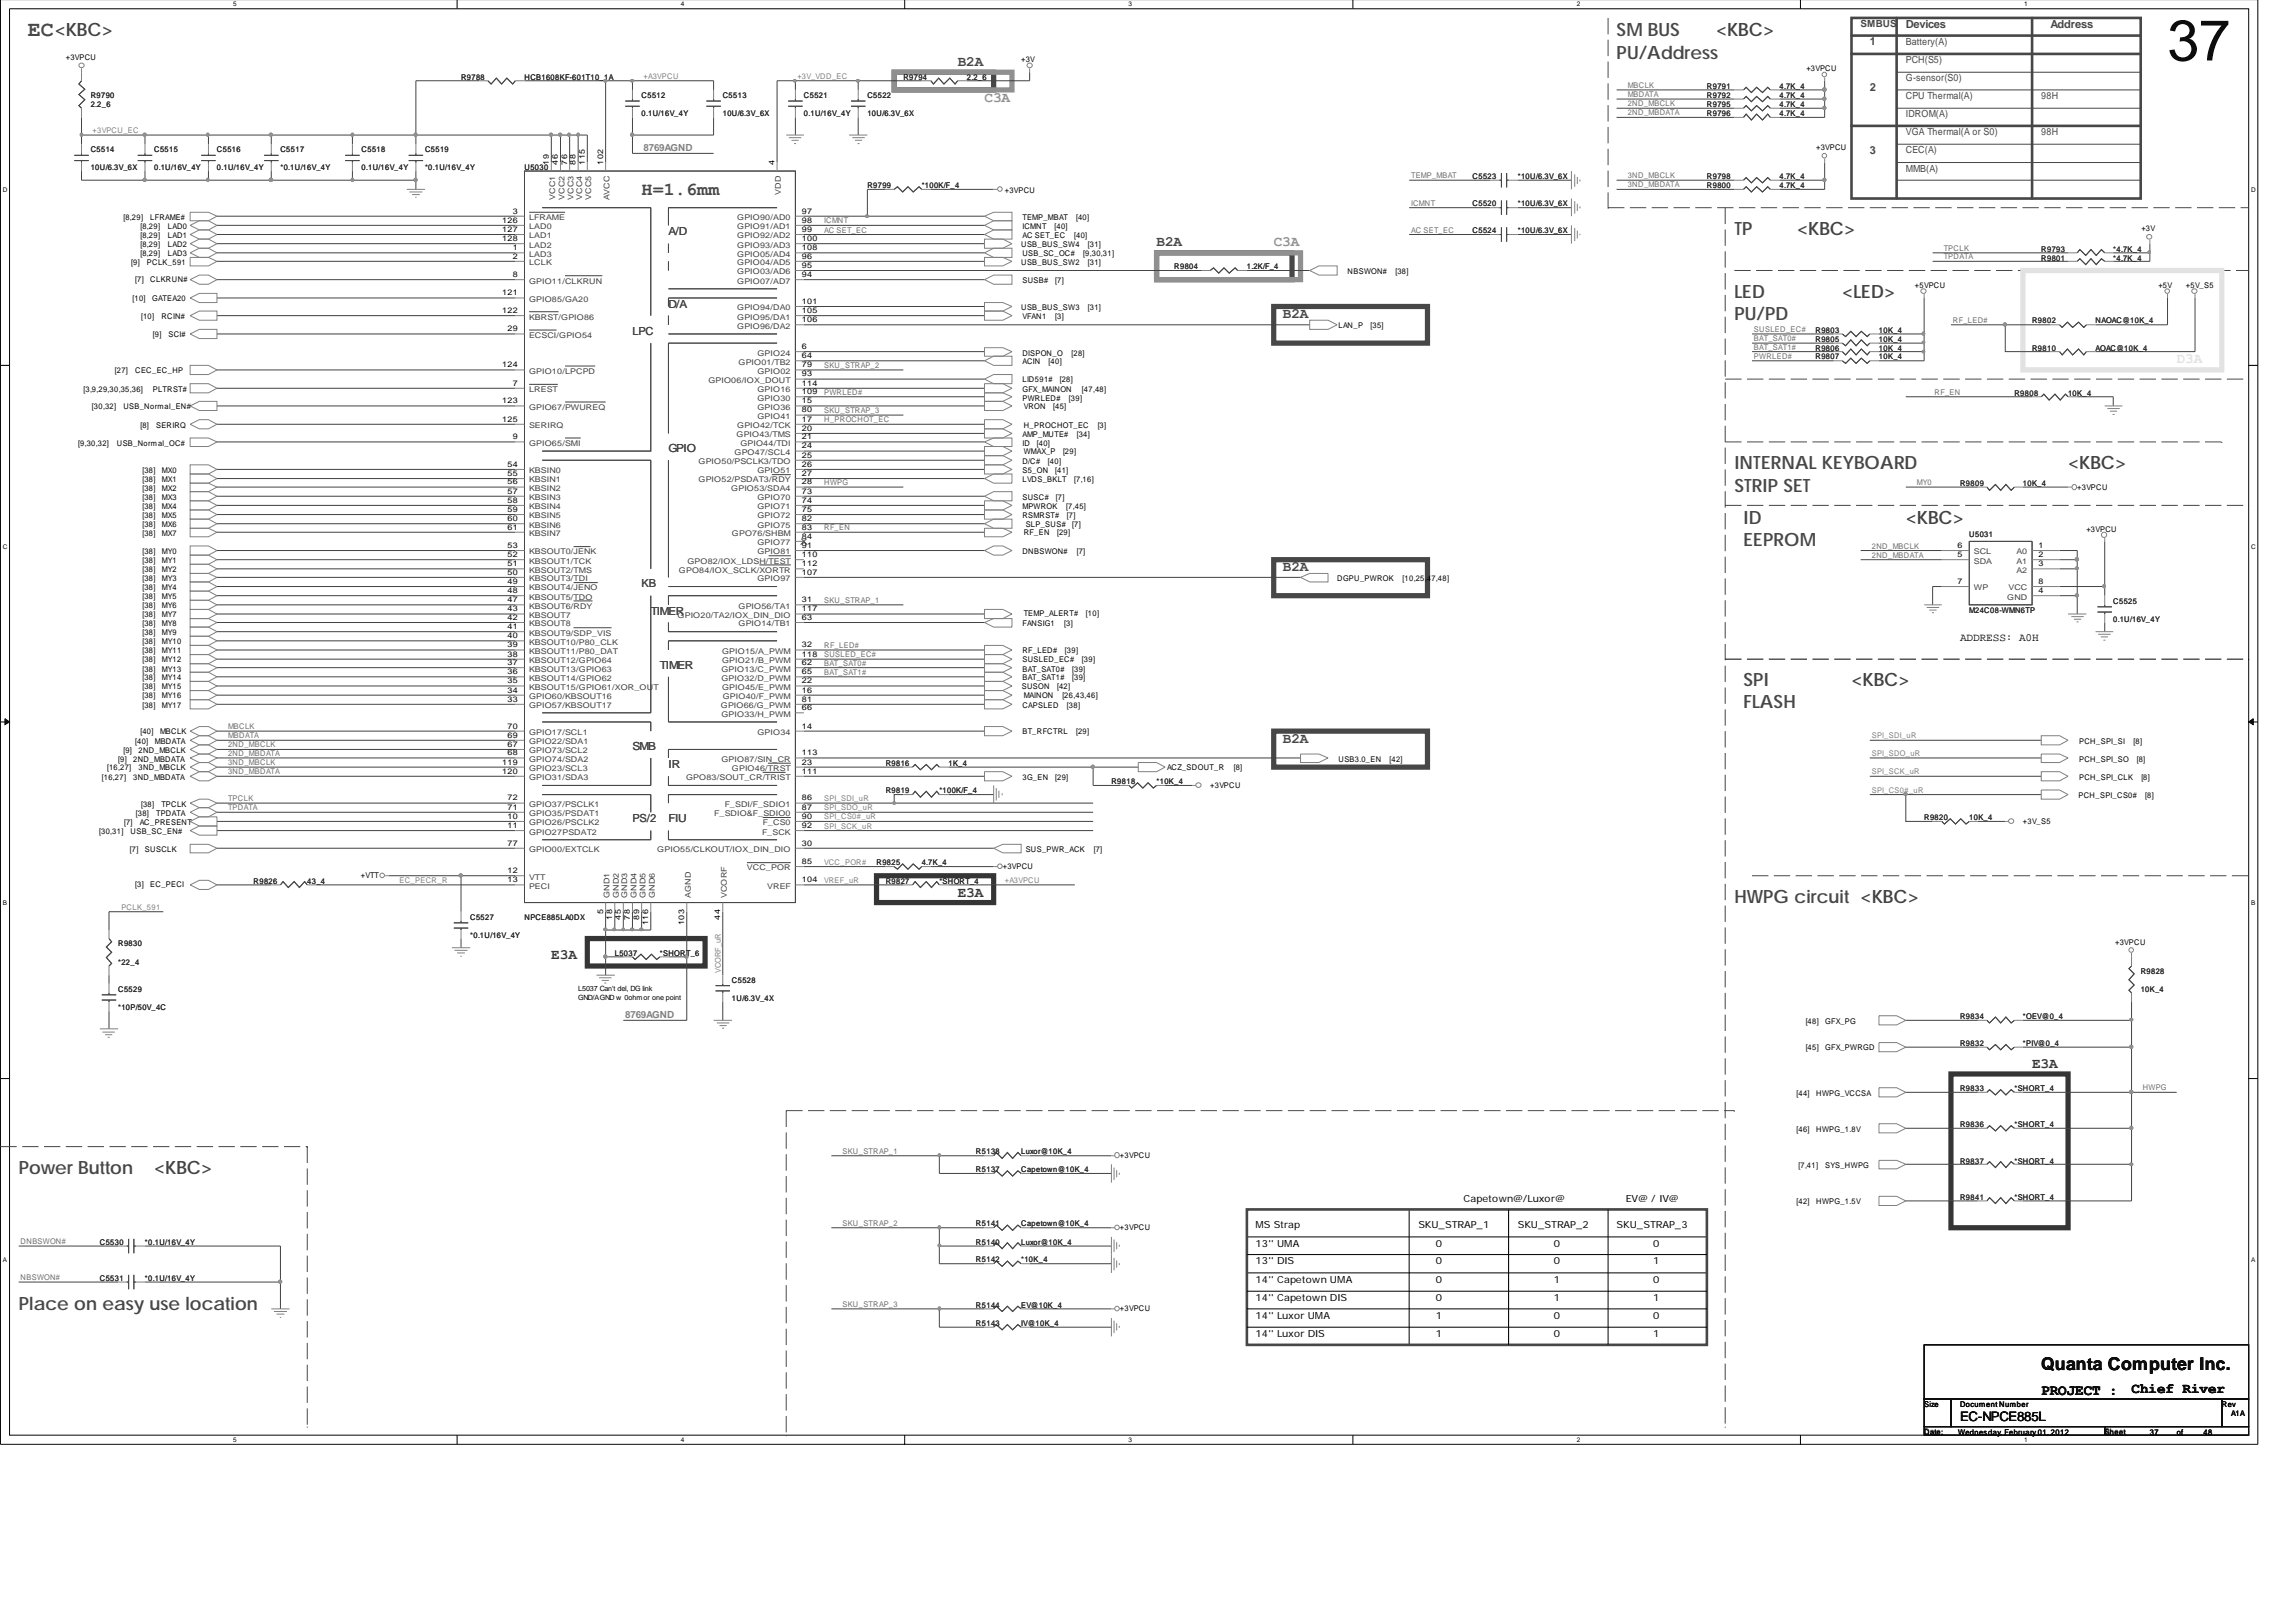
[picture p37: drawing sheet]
<svg xmlns="http://www.w3.org/2000/svg" width="297mm" height="210mm" viewBox="0 0 297 210" stroke-linecap="round" stroke-linejoin="round" font-family="sans-serif">
<defs><g id="words">
<text font-size="7.4" x="280.4" y="7.8">37</text>
<text font-size="2.8" fill="#474747" x="3.6" y="4.6">EC</text>
<g font-size="2.4" fill="#404040">
<text x="7.1" y="4.7">&lt;KBC&gt;</text>
<text x="222" y="4.7">&lt;KBC&gt;</text>
<text x="232.5" y="30.3">&lt;KBC&gt;</text>
<text x="238.3" y="38.6">&lt;LED&gt;</text>
<text x="267.6" y="60.7">&lt;KBC&gt;</text>
<text x="246.6" y="67.8">&lt;KBC&gt;</text>
<text x="239.5" y="88.8">&lt;KBC&gt;</text>
<text x="19.9" y="151.9">&lt;KBC&gt;</text>
</g>
<g font-size="2.4" fill="#474747">
<text x="209.1" y="4.7">SM BUS</text>
<text x="209.1" y="7.6">PU/Address</text>
<text x="83" y="25.3">H=1.6mm</text>
<text x="224.4" y="30.3">TP</text>
<text x="224.4" y="38.6">LED</text>
<text x="224.4" y="41.4">PU/PD</text>
<text x="224.4" y="60.7">INTERNAL KEYBOARD</text>
<text x="224.4" y="63.6">STRIP SET</text>
<text x="225.6" y="67.8">ID</text>
<text x="225.6" y="70.6">EEPROM</text>
<text x="225.6" y="88.8">SPI</text>
<text x="225.6" y="91.6">FLASH</text>
<text x="224.4" y="116.9">HWPG circuit &lt;KBC&gt;</text>
<text x="2.4" y="151.9">Power Button</text>
<text x="2.4" y="169.4">Place on easy use location</text>
</g>
<text font-size="2.3" x="264.1" y="177.3">Quanta Computer Inc.</text>
<g font-size="1.9" fill="#474747">
<text x="123.9" y="8.5">B2A</text>
<text x="149.6" y="31.9">B2A</text>
<text x="166" y="41.2">B2A</text>
<text x="166" y="73.9">B2A</text>
<text x="166" y="96.1">B2A</text>
</g>
<g font-size="1.9" fill="#909090">
<text x="127.4" y="13.2">C3A</text>
<text x="164.8" y="31.9">C3A</text>
</g>
<g font-size="1.9" fill="#393939">
<text x="123.9" y="116">E3A</text>
<text x="71.3" y="124.1">E3A</text>
<text x="262.9" y="138.2">E3A</text>
</g>
<g font-size="1.9">
<text x="264.1" y="180.4">PROJECT :</text>
<text x="275.8" y="180.3">Chief River</text>
</g>
<text font-size="1.7" x="253.6" y="183.8">EC-NPCE885L</text>
<g font-size="1.4" fill="#474747">
<text x="241.9" y="5.9">1</text>
<text x="246.6" y="3.6">Devices</text>
<text x="265.3" y="3.6">Address</text>
<text x="241.9" y="11.7">2</text>
<text x="241.9" y="19.9">3</text>
<text x="86.5" y="30.4">A/D</text>
<text x="86.5" y="39.8">D/A</text>
<text x="81.8" y="43.3">LPC</text>
<text x="86.5" y="58.4">GPIO</text>
<text x="83" y="76">KB</text>
<text x="84.2" y="79.5">TIMER</text>
<text x="85.4" y="86.6">TIMER</text>
<text x="81.8" y="97">SMB</text>
<text x="86.5" y="99.3">IR</text>
<text x="81.8" y="106.4">PS/2</text>
<text x="86.5" y="106.4">FIU</text>
</g>
<text font-size="1.4" x="253.6" y="83">ADDRESS: A0H</text>
<g font-size="1.3" fill="#474747">
<text x="240.7" y="3.5">SMBUS</text>
<text x="246.6" y="5.8">Battery(A)</text>
<text x="246.6" y="8.2">PCH(S5)</text>
<text x="246.6" y="10.5">G-sensor(S0)</text>
<text x="246.6" y="15.2">IDROM(A)</text>
<text x="246.6" y="12.8">CPU Thermal(A)</text>
<text x="246.6" y="17.5">VGA Thermal(A or S0)</text>
<text x="264.1" y="12.8">98H</text>
<text x="264.1" y="17.5">98H</text>
<text x="246.6" y="19.8">CEC(A)</text>
<text x="246.6" y="22.2">MMB(A)</text>
</g>
<g font-size="1.3" fill="#818181">
<text x="83.3" y="19.6">8769AGND</text>
<text x="80.9" y="131.8">8769AGND</text>
</g>
<g font-size="1.3">
<text x="189.3" y="155.5">Capetown@/Luxor@</text>
<text x="210.3" y="155.5">EV@ / IV@</text>
<text x="162.4" y="158.9">MS Strap</text>
<text x="162.4" y="161.3">13'' UMA</text>
<text x="183.5" y="158.9">SKU_STRAP_1</text>
<text x="185.8" y="161.3">0</text>
<text x="196.4" y="158.9">SKU_STRAP_2</text>
<text x="201" y="161.3">0</text>
<text x="209.1" y="158.9">SKU_STRAP_3</text>
<text x="213.9" y="161.3">0</text>
<text x="162.4" y="163.6">13'' DIS</text>
<text x="162.4" y="166">14'' Capetown UMA</text>
<text x="185.8" y="163.6">0</text>
<text x="185.8" y="166">0</text>
<text x="201" y="163.6">0</text>
<text x="201" y="166">1</text>
<text x="213.9" y="163.6">1</text>
<text x="213.9" y="166">0</text>
<text x="162.4" y="168.3">14'' Capetown DIS</text>
<text x="162.4" y="170.6">14'' Luxor UMA</text>
<text x="162.4" y="173">14'' Luxor DIS</text>
<text x="185.8" y="168.3">0</text>
<text x="185.8" y="170.6">1</text>
<text x="185.8" y="173">1</text>
<text x="201" y="168.3">1</text>
<text x="201" y="170.6">0</text>
<text x="201" y="173">0</text>
<text x="213.9" y="168.3">1</text>
<text x="213.9" y="170.6">0</text>
<text x="213.9" y="173">1</text>
</g>
<g font-size="1">
<text x="8.5" y="7.7">+3VPCU</text>
<text x="132.1" y="8">+3V</text>
<text x="233.7" y="9.2">+3VPCU</text>
<text x="71" y="21.3" transform="rotate(-90 71 21.3)">19</text>
<text x="72.2" y="21.3" transform="rotate(-90 72.2 21.3)">46</text>
<text x="73.4" y="21.3" transform="rotate(-90 73.4 21.3)">76</text>
<text x="74.5" y="21.3" transform="rotate(-90 74.5 21.3)">88</text>
<text x="75.6" y="21.3" transform="rotate(-90 75.6 21.3)">115</text>
<text x="78" y="21.3" transform="rotate(-90 78 21.3)">102</text>
<text x="100.2" y="21.3" transform="rotate(-90 100.2 21.3)">4</text>
<text x="235" y="19.4">+3VPCU</text>
<text x="16" y="28.5">[8,29]</text>
<text x="18.2" y="29.6">[8,29]</text>
<text x="19.4" y="28.5">LFRAME#</text>
<text x="21.7" y="29.6">LAD0</text>
<text x="65" y="28.8">126</text>
<text x="66.3" y="27.6">3</text>
<text x="103.7" y="27.6">97</text>
<text x="103.7" y="28.8">98</text>
<text x="130" y="24.9">+3VPCU</text>
<text x="132.3" y="28.5">TEMP_MBAT</text>
<text x="132.3" y="29.6">ICMNT</text>
<text x="136.4" y="29.6">[40]</text>
<text x="139.2" y="28.5">[40]</text>
<text x="277" y="29.9">+3V</text>
<text x="17" y="34.3">[9]</text>
<text x="18.2" y="30.8">[8,29]</text>
<text x="18.2" y="31.9">[8,29]</text>
<text x="18.2" y="33.1">[8,29]</text>
<text x="19" y="34.3">PCLK_591</text>
<text x="21.7" y="30.8">LAD1</text>
<text x="21.7" y="31.9">LAD2</text>
<text x="21.7" y="33.1">LAD3</text>
<text x="65" y="30">127</text>
<text x="65" y="31.2">128</text>
<text x="66.3" y="32.4">1</text>
<text x="66.3" y="33.5">2</text>
<text x="66.3" y="35.8">8</text>
<text x="103.7" y="35.8">94</text>
<text x="103.7" y="34.7">95</text>
<text x="103.7" y="33.5">96</text>
<text x="103.7" y="30">99</text>
<text x="103.7" y="31.2">100</text>
<text x="103.7" y="32.4">108</text>
<text x="132.1" y="34.3">USB_BUS_SW2</text>
<text x="132.1" y="31.9">USB_BUS_SW4</text>
<text x="132.3" y="30.8">AC SET_EC</text>
<text x="132.3" y="33.1">USB_SC_OC#</text>
<text x="139" y="30.8">[40]</text>
<text x="140.1" y="33.1">[9,30,31]</text>
<text x="140.7" y="34.3">[31]</text>
<text x="140.7" y="31.9">[31]</text>
<text x="174.3" y="35.4">NBSWON#</text>
<text x="180.5" y="35.4">[38]</text>
<text x="17.1" y="39">[10]</text>
<text x="17.5" y="36.5">[7]</text>
<text x="18.2" y="41.3">[10]</text>
<text x="19.4" y="36.5">CLKRUN#</text>
<text x="19.7" y="39">GATEA20</text>
<text x="20.9" y="41.3">RCIN#</text>
<text x="65" y="40.5">122</text>
<text x="65" y="38.2">121</text>
<text x="103.7" y="39.3">101</text>
<text x="103.7" y="40.5">105</text>
<text x="103.7" y="41.7">106</text>
<text x="132.1" y="40.2">USB_BUS_SW3</text>
<text x="132.3" y="36.6">SUSB#</text>
<text x="132.3" y="41.3">VFAN1</text>
<text x="136.5" y="36.6">[7]</text>
<text x="136.5" y="41.3">[3]</text>
<text x="140.7" y="40.2">[31]</text>
<text x="247.7" y="37.2">+5VPCU</text>
<text x="279.2" y="37.2">+5V</text>
<text x="282.8" y="37.2">+5V_S5</text>
<text x="19.8" y="43.6">[9]</text>
<text x="21.8" y="43.6">SCI#</text>
<text x="65" y="47.5">124</text>
<text x="65.7" y="42.9">29</text>
<text x="103.7" y="46.3">64</text>
<text x="103.7" y="45.2">6</text>
<text x="103.7" y="47.5">79</text>
<text x="132.3" y="47.1">ACIN</text>
<text x="132.3" y="46">DISPON_O</text>
<text x="135.7" y="47.1">[40]</text>
<text x="138.6" y="46">[28]</text>
<text x="173.2" y="42.4">LAN_P</text>
<text x="177.3" y="42.4">[35]</text>
<text x="10.8" y="50.7">[3,9,29,30,35,36]</text>
<text x="11.9" y="52.9">[30,32]</text>
<text x="14.9" y="48.3">[27]</text>
<text x="16" y="52.9">USB_Normal_EN#</text>
<text x="17.5" y="48.3">CEC_EC_HP</text>
<text x="19.8" y="50.7">PLTRST#</text>
<text x="65" y="52.2">123</text>
<text x="66.3" y="49.9">7</text>
<text x="103.7" y="48.7">93</text>
<text x="103.7" y="52.2">15</text>
<text x="103.7" y="53.4">80</text>
<text x="103.7" y="51">109</text>
<text x="103.7" y="49.9">114</text>
<text x="132.3" y="51.8">PWRLED#</text>
<text x="132.3" y="50.7">GFX_MAINON</text>
<text x="132.3" y="49.5">LID591#</text>
<text x="132.4" y="52.9">VRON</text>
<text x="136.3" y="52.9">[45]</text>
<text x="137.1" y="49.5">[28]</text>
<text x="138.3" y="51.8">[39]</text>
<text x="140" y="50.7">[47,48]</text>
<text x="10.1" y="57.7">[9,30,32]</text>
<text x="15.1" y="57.7">USB_Normal_OC#</text>
<text x="18.2" y="55.3">[8]</text>
<text x="20.2" y="55.3">SERIRQ</text>
<text x="65" y="54.6">125</text>
<text x="66.3" y="56.8">9</text>
<text x="103.7" y="59.2">25</text>
<text x="103.7" y="55.7">20</text>
<text x="103.7" y="58">24</text>
<text x="103.7" y="54.6">17</text>
<text x="103.7" y="56.8">21</text>
<text x="132.3" y="56.5">AMP_MUTE#</text>
<text x="132.3" y="57.7">ID</text>
<text x="132.3" y="60">D/C#</text>
<text x="132.4" y="55.3">H_PROCHOT_EC</text>
<text x="132.4" y="58.7">WMAX_P</text>
<text x="134.1" y="57.7">[40]</text>
<text x="135.6" y="60">[40]</text>
<text x="137.5" y="58.7">[29]</text>
<text x="139.3" y="56.5">[34]</text>
<text x="142" y="55.3">[3]</text>
<text x="18.4" y="61.2">[38]</text>
<text x="18.4" y="62.3">[38]</text>
<text x="18.4" y="63.5">[38]</text>
<text x="18.4" y="64.6">[38]</text>
<text x="18.4" y="65.8">[38]</text>
<text x="21" y="61.2">MX0</text>
<text x="21" y="62.3">MX1</text>
<text x="21" y="63.5">MX2</text>
<text x="21" y="64.6">MX3</text>
<text x="21" y="65.8">MX4</text>
<text x="65.7" y="60.4">54</text>
<text x="65.7" y="61.6">55</text>
<text x="65.7" y="62.7">56</text>
<text x="65.7" y="63.9">57</text>
<text x="65.7" y="65">58</text>
<text x="103.7" y="62.7">28</text>
<text x="103.7" y="60.4">26</text>
<text x="103.7" y="63.9">73</text>
<text x="103.7" y="65">74</text>
<text x="103.7" y="61.6">27</text>
<text x="132.3" y="64.6">SUSC#</text>
<text x="132.3" y="65.8">MPWROK</text>
<text x="132.3" y="61.2">S5_ON</text>
<text x="132.3" y="62.3">LVDS_BKLT</text>
<text x="136.5" y="61.2">[41]</text>
<text x="136.6" y="64.6">[7]</text>
<text x="137.9" y="65.8">[7,45]</text>
<text x="139" y="62.3">[7,16]</text>
<text x="268.7" y="63.4">+3VPCU</text>
<text x="18.4" y="67">[38]</text>
<text x="18.4" y="68.2">[38]</text>
<text x="18.4" y="69.4">[38]</text>
<text x="18.4" y="71.7">[38]</text>
<text x="21" y="67">MX5</text>
<text x="21" y="68.2">MX6</text>
<text x="21" y="69.4">MX7</text>
<text x="21" y="71.7">MY0</text>
<text x="65.7" y="70.9">53</text>
<text x="65.7" y="66.2">59</text>
<text x="65.7" y="67.4">60</text>
<text x="65.7" y="68.5">61</text>
<text x="103.7" y="68.5">83</text>
<text x="103.7" y="66.2">75</text>
<text x="103.7" y="67.4">82</text>
<text x="103.7" y="69.7">84</text>
<text x="103.7" y="70.9">91</text>
<text x="132.3" y="71.7">DNBSWON#</text>
<text x="132.3" y="67">RSMRST#</text>
<text x="132.4" y="69.2">RF_EN</text>
<text x="132.7" y="68.2">SLP_SUS#</text>
<text x="136.8" y="69.2">[29]</text>
<text x="138" y="67">[7]</text>
<text x="138.7" y="68.2">[7]</text>
<text x="139.3" y="71.7">[7]</text>
<text x="253.2" y="70.9">6</text>
<text x="263.7" y="70.9">1</text>
<text x="269.9" y="68.8">+3VPCU</text>
<text x="18.4" y="72.8">[38]</text>
<text x="18.4" y="74">[38]</text>
<text x="18.4" y="75.2">[38]</text>
<text x="18.4" y="76.3">[38]</text>
<text x="18.4" y="77.5">[38]</text>
<text x="21" y="72.8">MY1</text>
<text x="21" y="74">MY2</text>
<text x="21" y="75.2">MY3</text>
<text x="21" y="76.3">MY4</text>
<text x="21" y="77.5">MY5</text>
<text x="65.7" y="77.9">47</text>
<text x="65.7" y="75.5">49</text>
<text x="65.7" y="76.7">48</text>
<text x="65.7" y="74.4">50</text>
<text x="65.7" y="73.3">51</text>
<text x="65.7" y="72.1">52</text>
<text x="103.7" y="77.9">31</text>
<text x="103.7" y="74.4">107</text>
<text x="103.7" y="72.1">110</text>
<text x="103.7" y="73.3">112</text>
<text x="173" y="75.2">DGPU_PWROK</text>
<text x="181.5" y="75.2">[10,25,47,48]</text>
<text x="253.2" y="72.1">5</text>
<text x="253.2" y="75.5">7</text>
<text x="263.7" y="75.5">8</text>
<text x="263.7" y="72.1">2</text>
<text x="263.7" y="73.3">3</text>
<text x="263.7" y="76.7">4</text>
<text x="18.4" y="78.7">[38]</text>
<text x="18.4" y="79.9">[38]</text>
<text x="18.4" y="81">[38]</text>
<text x="18.4" y="82.1">[38]</text>
<text x="18.4" y="83.3">[38]</text>
<text x="21" y="78.7">MY6</text>
<text x="21" y="79.9">MY7</text>
<text x="21" y="81">MY8</text>
<text x="21" y="82.1">MY9</text>
<text x="21" y="83.3">MY10</text>
<text x="65.7" y="83.8">39</text>
<text x="65.7" y="82.6">40</text>
<text x="65.7" y="81.4">41</text>
<text x="65.7" y="80.2">42</text>
<text x="65.7" y="79.1">43</text>
<text x="103.7" y="79.1">117</text>
<text x="103.7" y="80.2">63</text>
<text x="103.7" y="83.8">32</text>
<text x="132.3" y="81">FANSIG1</text>
<text x="132.4" y="79.7">TEMP_ALERT#</text>
<text x="137.7" y="81">[3]</text>
<text x="140.5" y="79.7">[10]</text>
<text x="18.4" y="84.5">[38]</text>
<text x="18.4" y="85.7">[38]</text>
<text x="18.4" y="86.9">[38]</text>
<text x="18.4" y="88">[38]</text>
<text x="18.4" y="89.2">[38]</text>
<text x="21" y="84.5">MY11</text>
<text x="21" y="85.7">MY12</text>
<text x="21" y="86.9">MY13</text>
<text x="21" y="88">MY14</text>
<text x="21" y="89.2">MY15</text>
<text x="65.7" y="89.6">34</text>
<text x="65.7" y="88.4">35</text>
<text x="65.7" y="87.2">36</text>
<text x="65.7" y="86">37</text>
<text x="65.7" y="84.9">38</text>
<text x="103.7" y="89.6">16</text>
<text x="103.7" y="88.4">22</text>
<text x="103.7" y="84.9">118</text>
<text x="103.7" y="86">62</text>
<text x="103.7" y="87.2">65</text>
<text x="132.2" y="89.2">SUSON</text>
<text x="132.3" y="88">BAT_SAT1#</text>
<text x="132.3" y="86.9">BAT_SAT0#</text>
<text x="132.3" y="85.7">SUSLED_EC#</text>
<text x="132.3" y="84.5">RF_LED#</text>
<text x="136.8" y="89.2">[42]</text>
<text x="137.8" y="84.5">[39]</text>
<text x="138.7" y="88">[39]</text>
<text x="138.7" y="86.9">[39]</text>
<text x="140" y="85.7">[39]</text>
<text x="18.2" y="95">[40]</text>
<text x="18.4" y="90.4">[38]</text>
<text x="18.4" y="91.5">[38]</text>
<text x="20.7" y="95">MBCLK</text>
<text x="21" y="90.4">MY16</text>
<text x="21" y="91.5">MY17</text>
<text x="65.7" y="90.8">33</text>
<text x="65.7" y="95.4">69</text>
<text x="65.7" y="94.3">70</text>
<text x="103.7" y="90.8">81</text>
<text x="103.7" y="91.9">66</text>
<text x="103.7" y="94.3">14</text>
<text x="132.3" y="95">BT_RFCTRL</text>
<text x="132.3" y="91.5">CAPSLED</text>
<text x="132.4" y="90.4">MAINON</text>
<text x="137.4" y="90.4">[26,43,46]</text>
<text x="138" y="91.5">[38]</text>
<text x="139.2" y="95">[29]</text>
<text x="13.2" y="100.9">[16,27]</text>
<text x="13.8" y="99.7">[16,27]</text>
<text x="15.3" y="98.6">[9]</text>
<text x="16" y="97.4">[9]</text>
<text x="17.2" y="98.6">2ND_MBDATA</text>
<text x="17.2" y="100.9">3ND_MBDATA</text>
<text x="17.5" y="96.2">[40]</text>
<text x="17.9" y="97.4">2ND_MBCLK</text>
<text x="17.9" y="99.7">3ND_MBCLK</text>
<text x="20" y="96.2">MBDATA</text>
<text x="65" y="98.9">119</text>
<text x="65" y="100.1">120</text>
<text x="65.7" y="96.6">67</text>
<text x="65.7" y="97.7">68</text>
<text x="103.7" y="97.7">113</text>
<text x="103.7" y="98.9">23</text>
<text x="103.7" y="100.1">111</text>
<text x="132.3" y="100.9">3G_EN</text>
<text x="136.5" y="100.9">[29]</text>
<text x="151" y="99.7">ACZ_SDOUT_R</text>
<text x="156.6" y="102">+3VPCU</text>
<text x="159.6" y="99.7">[8]</text>
<text x="173.2" y="98.6">USB3.0_EN</text>
<text x="179.8" y="98.6">[42]</text>
<text x="269" y="96.2">PCH_SPI_SI</text>
<text x="269" y="98.6">PCH_SPI_SO</text>
<text x="269" y="100.9">PCH_SPI_CLK</text>
<text x="276" y="96.2">[8]</text>
<text x="276.4" y="98.6">[8]</text>
<text x="277" y="100.9">[8]</text>
<text x="12.8" y="107.9">[30,31]</text>
<text x="16" y="106.7">[7]</text>
<text x="16.9" y="107.9">USB_SC_EN#</text>
<text x="17.6" y="105.5">[38]</text>
<text x="18.1" y="106.7">AC_PRESENT</text>
<text x="18.2" y="104.4">[38]</text>
<text x="20.2" y="105.5">TPDATA</text>
<text x="20.9" y="104.4">TPCLK</text>
<text x="65.7" y="105.9">10</text>
<text x="65.7" y="107.1">11</text>
<text x="65.7" y="104.8">71</text>
<text x="65.7" y="103.6">72</text>
<text x="103.7" y="103.6">86</text>
<text x="103.7" y="107.1">92</text>
<text x="103.7" y="104.8">87</text>
<text x="103.7" y="105.9">90</text>
<text x="261.7" y="106.6">+3V_S5</text>
<text x="268.9" y="103.2">PCH_SPI_CS0#</text>
<text x="277.5" y="103.2">[8]</text>
<text x="16.8" y="110.3">[7]</text>
<text x="18.8" y="110.3">SUSCLK</text>
<text x="46.7" y="113.6">+VTT</text>
<text x="65.7" y="113">12</text>
<text x="65.7" y="109.4">77</text>
<text x="103.7" y="109.4">30</text>
<text x="103.7" y="111.8">85</text>
<text x="129.7" y="112.5">+3VPCU</text>
<text x="132.7" y="110.3">SUS_PWR_ACK</text>
<text x="141.5" y="110.3">[7]</text>
<text x="17.5" y="114.7">[3]</text>
<text x="19.4" y="114.7">EC_PECI</text>
<text x="65.7" y="114.1">13</text>
<text x="78" y="118.3" transform="rotate(-90 78 118.3)">5</text>
<text x="79.2" y="119" transform="rotate(-90 79.2 119)">18</text>
<text x="80.3" y="119" transform="rotate(-90 80.3 119)">45</text>
<text x="81.5" y="119" transform="rotate(-90 81.5 119)">78</text>
<text x="82.7" y="119" transform="rotate(-90 82.7 119)">89</text>
<text x="83.9" y="119.6" transform="rotate(-90 83.9 119.6)">116</text>
<text x="88.5" y="119.6" transform="rotate(-90 88.5 119.6)">103</text>
<text x="93.2" y="119" transform="rotate(-90 93.2 119)">44</text>
<text x="103.7" y="114.1">104</text>
<text x="273.6" y="122.3">+3VPCU</text>
<text x="233.6" y="135.9">[45]</text>
<text x="233.6" y="132.4">[48]</text>
<text x="236.1" y="135.9">GFX_PWRGD</text>
<text x="236.1" y="132.4">GFX_PG</text>
<text x="232.4" y="141.7">[44]</text>
<text x="235" y="141.7">HWPG_VCCSA</text>
<text x="144.9" y="149.8">+3VPCU</text>
<text x="232.4" y="146.4">[46]</text>
<text x="235" y="146.4">HWPG_1.8V</text>
<text x="232.4" y="155.8">[42]</text>
<text x="232.7" y="151.1">[7,41]</text>
<text x="235" y="155.8">HWPG_1.5V</text>
<text x="236.1" y="151.1">SYS_HWPG</text>
<text x="144.9" y="159.2">+3VPCU</text>
<text x="144.9" y="169.7">+3VPCU</text>
<text x="248.9" y="182">Size</text>
<text x="248.9" y="185.6">Date:</text>
<text x="253.3" y="185.6">Wednesday, February 01, 2012</text>
<text x="253.6" y="182">Document Number</text>
<text x="272.3" y="185.6">Sheet</text>
<text x="278.1" y="185.6">37</text>
<text x="281.6" y="185.6">of</text>
<text x="285.1" y="185.6">48</text>
<text x="287.4" y="182">Rev</text>
<text x="288.6" y="183.2">A1A</text>
</g>
<g font-size="1" fill="#232323">
<text x="59.6" y="10.4">R9788</text>
<text x="67.9" y="10.4">HCB1608KF-601T10_1A</text>
<text x="116.9" y="10.4">R9794</text>
<text x="125.1" y="10.4">2.2_6</text>
<text x="220.8" y="11.5">R9791</text>
<text x="230.2" y="11.5">4.7K_4</text>
<text x="11.7" y="12.6">R9790</text>
<text x="11.7" y="13.8">2.2_6</text>
<text x="83" y="12.6">C5512</text>
<text x="83" y="15">0.1U/16V_4Y</text>
<text x="93.5" y="12.6">C5513</text>
<text x="93.5" y="15">10U/6.3V_6X</text>
<text x="104" y="12.6">C5521</text>
<text x="104" y="15">0.1U/16V_4Y</text>
<text x="112.2" y="12.6">C5522</text>
<text x="112.2" y="15">10U/6.3V_6X</text>
<text x="220.8" y="13.8">R9795</text>
<text x="220.8" y="12.6">R9792</text>
<text x="220.8" y="15">R9796</text>
<text x="230.2" y="13.8">4.7K_4</text>
<text x="230.2" y="12.6">4.7K_4</text>
<text x="230.2" y="15">4.7K_4</text>
<text x="11.7" y="19.7">C5514</text>
<text x="11.7" y="22">10U/6.3V_6X</text>
<text x="19.9" y="19.7">C5515</text>
<text x="19.9" y="22">0.1U/16V_4Y</text>
<text x="28.1" y="19.7">C5516</text>
<text x="28.1" y="22">0.1U/16V_4Y</text>
<text x="36.3" y="19.7">C5517</text>
<text x="36.3" y="22">*0.1U/16V_4Y</text>
<text x="46.8" y="19.7">C5518</text>
<text x="46.8" y="22">0.1U/16V_4Y</text>
<text x="55" y="19.7">C5519</text>
<text x="55" y="22">*0.1U/16V_4Y</text>
<text x="67.9" y="22">U5030</text>
<text x="190.5" y="23.1">C5523</text>
<text x="196.4" y="23.1">*10U/6.3V_6X</text>
<text x="220.8" y="23.1">R9798</text>
<text x="230.2" y="23.1">4.7K_4</text>
<text x="112.2" y="24.3">R9799</text>
<text x="119.2" y="24.3">*100K/F_4</text>
<text x="190.5" y="26.7">C5520</text>
<text x="196.4" y="26.7">*10U/6.3V_6X</text>
<text x="220.8" y="24.3">R9800</text>
<text x="230.2" y="24.3">4.7K_4</text>
<text x="151.9" y="34.8">R9804</text>
<text x="161.3" y="34.8">1.2K/F_4</text>
<text x="190.5" y="30.2">C5524</text>
<text x="196.4" y="30.2">*10U/6.3V_6X</text>
<text x="264.1" y="32.5">R9793</text>
<text x="264.1" y="33.7">R9801</text>
<text x="273.4" y="32.5">*4.7K_4</text>
<text x="273.4" y="33.7">*4.7K_4</text>
<text x="262.9" y="41.9">R9802</text>
<text x="271.1" y="41.9">NAOAC@10K_4</text>
<text x="234.9" y="43">R9803</text>
<text x="234.9" y="46.5">R9807</text>
<text x="234.9" y="44.2">R9805</text>
<text x="234.9" y="45.4">R9806</text>
<text x="243.1" y="43">10K_4</text>
<text x="243.1" y="46.5">10K_4</text>
<text x="243.1" y="44.2">10K_4</text>
<text x="243.1" y="45.4">10K_4</text>
<text x="262.9" y="45.4">R9810</text>
<text x="271.1" y="45.4">AOAC@10K_4</text>
<text x="260.6" y="51.2">R9808</text>
<text x="267.6" y="51.2">10K_4</text>
<text x="253.6" y="62.9">R9809</text>
<text x="261.7" y="62.9">10K_4</text>
<text x="254.8" y="69.5">U5031</text>
<text x="254.8" y="79.3">M24C08-WMN6TP</text>
<text x="273.4" y="78.1">C5525</text>
<text x="273.4" y="80.5">0.1U/16V_4Y</text>
<text x="114.6" y="99.1">R9816</text>
<text x="122.7" y="99.1">1K_4</text>
<text x="143.8" y="101.4">R9818</text>
<text x="149.6" y="101.4">*10K_4</text>
<text x="114.6" y="102.6">R9819</text>
<text x="121.5" y="102.6">*100K/F_4</text>
<text x="248.9" y="106.1">R9820</text>
<text x="254.8" y="106.1">10K_4</text>
<text x="113.4" y="111.9">R9825</text>
<text x="119.2" y="111.9">4.7K_4</text>
<text x="32.8" y="114.3">R9826</text>
<text x="39.8" y="114.3">43_4</text>
<text x="60.8" y="119">C5527</text>
<text x="67.9" y="119">NPCE885LA0DX</text>
<text x="114.6" y="114.3">R9827</text>
<text x="121.5" y="114.3">*SHORT_4</text>
<text x="15.3" y="122.4">R9830</text>
<text x="15.3" y="124.8">*22_4</text>
<text x="60.8" y="121.3">*0.1U/16V_4Y</text>
<text x="79.5" y="123.6">L5037</text>
<text x="85.4" y="123.6">*SHORT_6</text>
<text x="276.9" y="126">R9828</text>
<text x="15.3" y="128.3">C5529</text>
<text x="15.3" y="130.7">*10P/50V_4C</text>
<text x="94.7" y="127.2">C5528</text>
<text x="94.7" y="129.5">1U/6.3V_4X</text>
<text x="253.6" y="131.8">R9834</text>
<text x="261.7" y="131.8">*OEV@0_4</text>
<text x="276.9" y="128.3">10K_4</text>
<text x="253.6" y="135.3">R9832</text>
<text x="261.7" y="135.3">*PIV@0_4</text>
<text x="253.6" y="141.2">R9833</text>
<text x="260.6" y="141.2">*SHORT_4</text>
<text x="126.3" y="149.4">R5138</text>
<text x="132.1" y="149.4">Luxor@10K_4</text>
<text x="253.6" y="145.8">R9836</text>
<text x="260.6" y="145.8">*SHORT_4</text>
<text x="126.3" y="151.6">R5137</text>
<text x="132.1" y="151.6">Capetown@10K_4</text>
<text x="253.6" y="155.2">R9841</text>
<text x="253.6" y="150.5">R9837</text>
<text x="260.6" y="155.2">*SHORT_4</text>
<text x="260.6" y="150.5">*SHORT_4</text>
<text x="12.9" y="161">C5530</text>
<text x="18.8" y="161">*0.1U/16V_4Y</text>
<text x="126.3" y="161">R5140</text>
<text x="126.3" y="158.7">R5141</text>
<text x="132.1" y="161">Luxor@10K_4</text>
<text x="132.1" y="158.7">Capetown@10K_4</text>
<text x="12.9" y="165.7">C5531</text>
<text x="18.8" y="165.7">*0.1U/16V_4Y</text>
<text x="126.3" y="163.3">R5142</text>
<text x="132.1" y="163.3">*10K_4</text>
<text x="126.3" y="171.5">R5143</text>
<text x="126.3" y="169.2">R5144</text>
<text x="132.1" y="171.5">IV@10K_4</text>
<text x="132.1" y="169.2">EV@10K_4</text>
</g>
<g font-size="1" fill="#818181">
<text x="83.3" y="10.2">+A3VPCU</text>
<text x="103.2" y="10.2">+3V_VDD_EC</text>
<text x="12" y="17.2">+3VPCU_EC</text>
<text x="242.2" y="95.5">SPI_SDI_uR</text>
<text x="242.2" y="97.8">SPI_SDO_uR</text>
<text x="242.2" y="100.2">SPI_SCK_uR</text>
<text x="106.6" y="103.7">SPI_SDI_uR</text>
<text x="106.6" y="106">SPI_CS0#_uR</text>
<text x="106.6" y="104.8">SPI_SDO_uR</text>
<text x="106.6" y="107.2">SPI_SCK_uR</text>
<text x="242.2" y="102.5">SPI_CS0#_uR</text>
<text x="106.6" y="111.9">VCC_POR#</text>
<text x="15.7" y="117.7">PCLK_591</text>
<text x="51.7" y="114.2">EC_PECR_R</text>
<text x="106.6" y="114.2">VREF_uR</text>
<text x="130" y="114.2">+A3VPCU</text>
<text x="93.3" y="125.9" transform="rotate(-90 93.3 125.9)">VCORF_uR</text>
</g>
<g font-size="1" fill="#6d6d6d">
<text x="210.6" y="11.4">MBCLK</text>
<text x="210.6" y="12.6">MBDATA</text>
<text x="210.6" y="14.9">2ND_MBDATA</text>
<text x="210.6" y="13.7">2ND_MBCLK</text>
<text x="182.6" y="23.1">TEMP_MBAT</text>
<text x="210.6" y="23.1">3ND_MBCLK</text>
<text x="106.6" y="28.9">ICMNT</text>
<text x="182.6" y="26.6">ICMNT</text>
<text x="210.6" y="24.2">3ND_MBDATA</text>
<text x="106.6" y="30.1">AC SET_EC</text>
<text x="182.6" y="30.1">AC SET_EC</text>
<text x="251.5" y="33.6">TPDATA</text>
<text x="251.5" y="32.5">TPCLK</text>
<text x="252.7" y="41.8">RF_LED#</text>
<text x="106.6" y="47.6">SKU_STRAP_2</text>
<text x="226.9" y="46.4">PWRLED#</text>
<text x="226.9" y="44.1">BAT_SAT0#</text>
<text x="226.9" y="45.2">BAT_SAT1#</text>
<text x="226.9" y="43">SUSLED_EC#</text>
<text x="106.6" y="51.1">PWRLED#</text>
<text x="106.6" y="53.5">SKU_STRAP_3</text>
<text x="250.3" y="51.1">RF_EN</text>
<text x="106.6" y="54.6">H_PROCHOT_EC</text>
<text x="106.6" y="62.8">HWPG</text>
<text x="248" y="62.8">MY0</text>
<text x="106.6" y="68.6">RF_EN</text>
<text x="242.2" y="71">2ND_MBCLK</text>
<text x="242.2" y="72.2">2ND_MBDATA</text>
<text x="106.6" y="78">SKU_STRAP_1</text>
<text x="106.6" y="83.8">RF_LED#</text>
<text x="106.6" y="87.3">BAT_SAT1#</text>
<text x="106.6" y="86.1">BAT_SAT0#</text>
<text x="106.6" y="85">SUSLED_EC#</text>
<text x="29.5" y="95.5">MBDATA</text>
<text x="29.5" y="94.3">MBCLK</text>
<text x="29.5" y="99">3ND_MBCLK</text>
<text x="29.5" y="100.2">3ND_MBDATA</text>
<text x="29.5" y="97.8">2ND_MBDATA</text>
<text x="29.5" y="96.7">2ND_MBCLK</text>
<text x="29.5" y="103.7">TPCLK</text>
<text x="29.5" y="104.8">TPDATA</text>
<text x="277.2" y="141.1">HWPG</text>
<text x="109" y="149.3">SKU_STRAP_1</text>
<text x="2.7" y="161">DNBSWON#</text>
<text x="109" y="158.6">SKU_STRAP_2</text>
<text x="2.7" y="165.6">NBSWON#</text>
<text x="109" y="169.1">SKU_STRAP_3</text>
</g>
<g font-size="1" fill="#414141">
<text x="68.4" y="28.5">LFRAME</text>
<text x="68.4" y="29.7">LAD0</text>
<text x="71.8" y="25.9" transform="rotate(-90 71.8 25.9)">VCC1</text>
<text x="73" y="25.9" transform="rotate(-90 73 25.9)">VCC2</text>
<text x="74.2" y="25.9" transform="rotate(-90 74.2 25.9)">VCC3</text>
<text x="75.3" y="25.9" transform="rotate(-90 75.3 25.9)">VCC4</text>
<text x="76.5" y="25.9" transform="rotate(-90 76.5 25.9)">VCC5</text>
<text x="78.9" y="25.9" transform="rotate(-90 78.9 25.9)">AVCC</text>
<text x="95.4" y="28.5">GPIO90/AD0</text>
<text x="95.4" y="29.7">GPIO91/AD1</text>
<text x="101" y="25.2" transform="rotate(-90 101 25.2)">VDD</text>
<text x="68.4" y="33.2">LAD3</text>
<text x="68.4" y="34.3">LCLK</text>
<text x="68.4" y="30.8">LAD1</text>
<text x="68.4" y="32">LAD2</text>
<text x="95.4" y="35.5">GPIO03/AD6</text>
<text x="95.4" y="34.3">GPIO04/AD5</text>
<text x="95.4" y="30.8">GPIO92/AD2</text>
<text x="95.4" y="32">GPIO93/AD3</text>
<text x="95.4" y="33.2">GPIO05/AD4</text>
<text x="68.4" y="36.7">GPIO11/CLKRUN</text>
<text x="68.4" y="39.1">GPIO85/GA20</text>
<text x="68.4" y="41.3">KBRST/GPIO86</text>
<text x="95.4" y="36.7">GPIO07/AD7</text>
<text x="95.4" y="40.2">GPIO94/DA0</text>
<text x="95.4" y="41.3">GPIO95/DA1</text>
<text x="68.4" y="43.7">ECSCI/GPIO54</text>
<text x="95.4" y="42.5">GPIO96/DA2</text>
<text x="95.5" y="47.2">GPIO01/TB2</text>
<text x="98" y="46">GPIO24</text>
<text x="68.4" y="50.7">LREST</text>
<text x="68.4" y="53">GPIO67/PWUREQ</text>
<text x="68.4" y="48.4">GPIO10/LPCPD</text>
<text x="91.6" y="49.6">GPIO06/IOX_DOUT</text>
<text x="98" y="53">GPIO36</text>
<text x="98" y="48.4">GPIO02</text>
<text x="98" y="51.8">GPIO30</text>
<text x="98" y="50.7">GPIO16</text>
<text x="68.4" y="57.7">GPIO65/SMI</text>
<text x="68.4" y="55.4">SERIRQ</text>
<text x="95" y="58.9">GPO47/SCL4</text>
<text x="95.3" y="56.6">GPIO43/TMS</text>
<text x="95.4" y="55.4">GPIO42/TCK</text>
<text x="95.8" y="57.7">GPIO44/TDI</text>
<text x="98" y="54.2">GPIO41</text>
<text x="68.4" y="61.2">KBSIN0</text>
<text x="68.4" y="62.4">KBSIN1</text>
<text x="68.4" y="63.5">KBSIN2</text>
<text x="68.4" y="64.7">KBSIN3</text>
<text x="68.4" y="65.9">KBSIN4</text>
<text x="90.4" y="60.1">GPIO50/PSCLK3/TDO</text>
<text x="90.4" y="62.4">GPIO52/PSDAT3/RDY</text>
<text x="94.6" y="63.5">GPIO53/SDA4</text>
<text x="98" y="61.2">GPIO51</text>
<text x="98" y="64.7">GPIO70</text>
<text x="98" y="65.9">GPIO71</text>
<text x="68.4" y="71.7">KBSOUT0/JENK</text>
<text x="68.4" y="67.1">KBSIN5</text>
<text x="68.4" y="68.3">KBSIN6</text>
<text x="68.4" y="69.4">KBSIN7</text>
<text x="94.7" y="69.4">GPO76/SHBM</text>
<text x="98" y="67.1">GPIO72</text>
<text x="98" y="68.3">GPIO75</text>
<text x="98" y="70.6">GPIO77</text>
<text x="98" y="71.7">GPIO81</text>
<text x="255.4" y="71.7">SCL</text>
<text x="260.9" y="71.7">A0</text>
<text x="68.4" y="77.6">KBSOUT5/TDO</text>
<text x="68.4" y="76.4">KBSOUT4/JENO</text>
<text x="68.4" y="75.2">KBSOUT3/TDI</text>
<text x="68.4" y="74.1">KBSOUT2/TMS</text>
<text x="68.4" y="72.9">KBSOUT1/TCK</text>
<text x="87.8" y="74.1">GPO84/IOX_SCLK/XORTR</text>
<text x="88.9" y="72.9">GPO82/IOX_LDSH/TEST</text>
<text x="98" y="75.2">GPIO97</text>
<text x="255.4" y="72.9">SDA</text>
<text x="255.4" y="76.4">WP</text>
<text x="259.7" y="77.6">GND</text>
<text x="259.8" y="76.4">VCC</text>
<text x="260.9" y="72.9">A1</text>
<text x="260.9" y="74.1">A2</text>
<text x="68.4" y="83.4">KBSOUT10/P80_CLK</text>
<text x="68.4" y="82.2">KBSOUT9/SDP_VIS</text>
<text x="68.4" y="81">KBSOUT8</text>
<text x="68.4" y="79.9">KBSOUT7</text>
<text x="68.4" y="78.8">KBSOUT6/RDY</text>
<text x="87.7" y="79.9">GPIO20/TA2/IOX_DIN_DIO</text>
<text x="95.5" y="78.8">GPIO56/TA1</text>
<text x="95.5" y="81">GPIO14/TB1</text>
<text x="68.4" y="89.3">KBSOUT15/GPIO61/XOR_OUT</text>
<text x="68.4" y="88.1">KBSOUT14/GPIO62</text>
<text x="68.4" y="86.9">KBSOUT13/GPIO63</text>
<text x="68.4" y="85.8">KBSOUT12/GPIO64</text>
<text x="68.4" y="84.6">KBSOUT11/P80_DAT</text>
<text x="93.3" y="86.9">GPIO13/C_PWM</text>
<text x="93.3" y="88.1">GPIO32/D_PWM</text>
<text x="93.4" y="89.3">GPIO45/E_PWM</text>
<text x="93.4" y="84.6">GPIO15/A_PWM</text>
<text x="93.4" y="85.8">GPIO21/B_PWM</text>
<text x="68.4" y="91.6">GPIO57/KBSOUT17</text>
<text x="68.4" y="90.4">GPIO60/KBSOUT16</text>
<text x="68.4" y="95.1">GPIO17/SCL1</text>
<text x="93.3" y="91.6">GPIO66/G_PWM</text>
<text x="93.3" y="92.7">GPIO33/H_PWM</text>
<text x="93.5" y="90.4">GPIO40/F_PWM</text>
<text x="98" y="95.1">GPIO34</text>
<text x="68.4" y="97.5">GPIO73/SCL2</text>
<text x="68.4" y="98.6">GPIO74/SDA2</text>
<text x="68.4" y="96.3">GPIO22/SDA1</text>
<text x="68.4" y="99.8">GPIO23/SCL3</text>
<text x="68.4" y="100.9">GPIO31/SDA3</text>
<text x="88.8" y="100.9">GPO83/SOUT_CR/TRIST</text>
<text x="93.3" y="98.6">GPIO87/SIN_CR</text>
<text x="94.7" y="99.8">GPIO46/TRST</text>
<text x="68.4" y="106.8">GPIO26/PSCLK2</text>
<text x="68.4" y="108">GPIO27PSDAT2</text>
<text x="68.4" y="105.6">GPIO35/PSDAT1</text>
<text x="68.4" y="104.4">GPIO37/PSCLK1</text>
<text x="92.4" y="105.6">F_SDIO&amp;F_SDIO0</text>
<text x="93.8" y="104.4">F_SDI/F_SDIO1</text>
<text x="98.6" y="108">F_SCK</text>
<text x="98.7" y="106.8">F_CS0</text>
<text x="68.4" y="113.8">VTT</text>
<text x="68.4" y="110.3">GPIO00/EXTCLK</text>
<text x="85" y="110.3">GPIO55/CLKOUT/IOX_DIN_DIO</text>
<text x="96.6" y="112.6">VCC_POR</text>
<text x="68.4" y="115">PECI</text>
<text x="78.9" y="116.2" transform="rotate(-90 78.9 116.2)">GND1</text>
<text x="80" y="116.2" transform="rotate(-90 80 116.2)">GND2</text>
<text x="81.1" y="116.2" transform="rotate(-90 81.1 116.2)">GND3</text>
<text x="82.3" y="116.2" transform="rotate(-90 82.3 116.2)">GND4</text>
<text x="83.5" y="116.2" transform="rotate(-90 83.5 116.2)">GND5</text>
<text x="84.7" y="116.2" transform="rotate(-90 84.7 116.2)">GND6</text>
<text x="89.4" y="116.2" transform="rotate(-90 89.4 116.2)">AGND</text>
<text x="94" y="116.2" transform="rotate(-90 94 116.2)">VCORF</text>
<text x="99.3" y="115">VREF</text>
</g>
<g font-size=".9">
<text x="74.8" y="128.2">L5037 Can't del, DG link</text>
<text x="74.8" y="129.4">GND/AGND w 0ohm or one point</text>
</g>
<g font-size=".8">
<text x="30.2" y=".8">5</text>
<text x="88.1" y=".8">4</text>
<text x="146" y=".8">3</text>
<text x="204" y=".8">2</text>
<text x="261.9" y=".8">1</text>
<text x=".4" y="24.8">D</text>
<text x="291.3" y="24.8">D</text>
<text x=".4" y="71">C</text>
<text x="291.3" y="71">C</text>
<text x=".4" y="117.1">B</text>
<text x="291.3" y="117.1">B</text>
<text x=".4" y="163.2">A</text>
<text x="291.3" y="163.2">A</text>
<text x="30.2" y="186.5">5</text>
<text x="88.1" y="186.5">4</text>
<text x="146" y="186.5">3</text>
<text x="204" y="186.5">2</text>
<text x="261.9" y="186.5">1</text>
</g>
</g></defs>
<path d="M0 0v186.9h292.1v-186.9M1.2 1.1h289.7v184.6h-289.7z" fill="none" stroke="#000" stroke-width=".13"/>
<g fill="#fff">
<path d="M30.2 .1h.2v.8h-.2z"/>
<path d="M30.2 185.8h.2v.8h-.2z"/>
</g>
<path d="M59.1 0v1.1M59.1 185.7v1.2" fill="none" stroke="#000" stroke-width=".13"/>
<g fill="#fff">
<path d="M88.1 .1h.2v.8h-.2z"/>
<path d="M88.1 185.8h.2v.8h-.2z"/>
</g>
<path d="M117 0v1.1M117 185.7v1.2" fill="none" stroke="#000" stroke-width=".13"/>
<g fill="#fff">
<path d="M146 .1h.2v.8h-.2z"/>
<path d="M146 185.8h.2v.8h-.2z"/>
</g>
<path d="M175 0v1.1M175 185.7v1.2" fill="none" stroke="#000" stroke-width=".13"/>
<g fill="#fff">
<path d="M204 .1h.2v.8h-.2z"/>
<path d="M204 185.8h.2v.8h-.2z"/>
</g>
<path d="M232.9 0v1.1M232.9 185.7v1.2" fill="none" stroke="#000" stroke-width=".13"/>
<g fill="#fff">
<path d="M261.9 .1h.2v.8h-.2z"/>
<path d="M261.9 185.8h.2v.8h-.2z"/>
<path d="M.4 24.2h.4v.7h-.4z"/>
<path d="M291.3 24.2h.4v.7h-.4z"/>
<path d="M.4 70.3h.4v.8h-.4z"/>
<path d="M291.3 70.3h.4v.8h-.4z"/>
</g>
<path d="M0 47.3h1.2M290.9 47.3h1.2" fill="none" stroke="#000" stroke-width=".13"/>
<g fill="#fff">
<path d="M.4 116.4h.3v.8h-.3z"/>
<path d="M291.3 116.4h.3v.8h-.3z"/>
</g>
<path d="M0 93.4h1.2M.6 93l.6 .4-.6 .3zM290.9 93.4l.6-.4v.7zM290.9 93.4h1.2" fill="none" stroke="#000" stroke-width=".13"/>
<path d="M.6 93l.6 .4-.6 .3zM290.9 93.4l.6-.4v.7z" fill="#000"/>
<g fill="#fff">
<path d="M.4 162.6h.3v.7h-.3z"/>
<path d="M291.3 162.6h.3v.7h-.3z"/>
</g>
<path d="M0 139.5h1.2M290.9 139.5h1.2M182.3 156.5v17.5M195.2 156.5v17.5M208 156.5v17.5M161.3 160h59.5M161.3 164.7h59.5M161.3 162.3h59.5M161.3 167.1h59.5M161.3 169.3h59.5M161.3 171.7h59.5" fill="none" stroke="#000" stroke-width=".13"/>
<path d="M208 2.3v24.6M208 26.9h82.9M223.2 26.9v157.7M224.4 35h66.5M223.2 49h67.7M223.2 57.2h64.2M223.2 65.4h67.7M226.7 113.3h64.2M0 148.3h39.8M39.8 148.3v36.3M101.7 143.7h122.7M101.7 143.7v42" fill="none" stroke="#474747" stroke-width=".13" stroke-dasharray="2.1 .7" stroke-linecap="butt"/>
<path d="M223.2 85.3h67.7" fill="none" stroke="#000" stroke-width=".13" stroke-dasharray="2.1 .7" stroke-linecap="butt"/>
<path d="M245.4 9.3h31.5M245.4 18.7h31.5M245.4 14h31.5M245.4 11.6h31.5M245.4 21h31.5M245.4 23.3h31.5" fill="none" stroke="#474747" stroke-width=".13"/>
<path d="M239.5 2.3h37.4v23.4h-37.4zM239.5 7h37.4M239.5 4.6h37.4M239.5 16.3h37.4M245.4 2.3v23.4M262.9 2.3v23.4M161.3 156.5h59.5v17.5h-59.5z" fill="none" stroke="#474747" stroke-width=".34"/>
<path d="M115.7 9.3h12.9v2.3h-12.9zM149.6 32.7h17.6v3.5h-17.6zM164.8 39.7h19.9v4.7h-19.9zM164.8 72.4h19.9v4.7h-19.9zM164.8 94.6h19.9v4.6h-19.9z" fill="none" stroke="#474747" stroke-width=".68"/>
<path d="M115.7 9.3h15.2v2.3h-15.2zM149.6 32.7h18.7v3.5h-18.7z" fill="none" stroke="#909090" stroke-width=".68"/>
<path d="M261.7 35h25.7v12.9h-25.7z" fill="none" stroke="#e2e2e2" stroke-width=".68"/>
<path d="M113.4 113.3h15.2v3.5h-15.2zM76 121.4h15.2v3.6h-15.2zM252.4 139h15.2v19.8h-15.2z" fill="none" stroke="#393939" stroke-width=".68"/>
<path d="M209.1 11.6h15.3M209.1 12.8h15.3M230.2 12.8h5.9M230.2 11.6h5.9M236.1 14v1.2M268.7 51.3h4.7" fill="none" stroke="#424242" stroke-width=".13"/>
<circle cx="236" cy="11.6" r=".21" fill="#909090"/>
<circle cx="236" cy="11.6" r=".21" fill="none" stroke="#909090" stroke-width=".13"/>
<path d="M209.1 15.2h15.3M209.1 14h15.3M236.1 11.6v1.2" fill="none" stroke="#424242" stroke-width=".13"/>
<circle cx="236" cy="11.6" r=".21" fill="#909090"/>
<circle cx="236" cy="11.6" r=".21" fill="none" stroke="#909090" stroke-width=".13"/>
<path d="M230.2 15.2h5.9M230.2 14h5.9" fill="none" stroke="#424242" stroke-width=".13"/>
<circle cx="236" cy="14" r=".21" fill="#909090"/>
<circle cx="236" cy="14" r=".21" fill="none" stroke="#909090" stroke-width=".13"/>
<path d="M268.7 77.1v2.3" fill="none" stroke="#424242" stroke-width=".13"/>
<circle cx="268.7" cy="77" r=".21" fill="#909090"/>
<circle cx="268.7" cy="77" r=".21" fill="none" stroke="#909090" stroke-width=".13"/>
<path d="M240.7 71.2h10.5M240.7 72.4h10.5M266.5 71.2h2.2v1.2M266.5 73.6h2.2" fill="none" stroke="#424242" stroke-width=".13"/>
<path d="M268.5 73.4h.3v.2h-.3z" fill-rule="evenodd" fill="#909090"/>
<path d="M268.5 73.4h.3v.2h-.3z" fill="none" stroke="#909090" stroke-width=".13"/>
<path d="M250 75.9h1.2M266.5 72.4h2.2" fill="none" stroke="#424242" stroke-width=".13"/>
<circle cx="268.7" cy="72.4" r=".21" fill="#909090"/>
<circle cx="268.7" cy="72.4" r=".21" fill="none" stroke="#909090" stroke-width=".13"/>
<path d="M250 75.9v2.4M266.5 77.1h2.2M272.3 75.9v1.2" fill="none" stroke="#424242" stroke-width=".13"/>
<path d="M272.1 75.7h.2v.3h-.2z" fill-rule="evenodd" fill="#909090"/>
<path d="M272.1 75.7h.2v.3h-.2z" fill="none" stroke="#909090" stroke-width=".13"/>
<path d="M236.1 10.4v1.2M236.1 12.8v1.2M246.6 51.3h16.3M273.4 51.3v1.2M272.3 80.5v1.2" fill="none" stroke="#424242" stroke-width=".13"/>
<circle cx="236" cy="12.8" r=".21" fill="#909090"/>
<circle cx="236" cy="12.8" r=".21" fill="none" stroke="#909090" stroke-width=".13"/>
<g fill="none" stroke="#424242" stroke-width=".13">
<path d="M45.6 17.5h25.7M81.8 15.2v2.3M102.9 10.4h-2.4v10.6M45.6 22.1v1.2M28.1 63h38.6M28.1 64.2h38.6M28.1 67.8h38.6M28.1 68.9h38.6M28.1 60.7h38.6M28.1 65.4h38.6M28.1 61.9h38.6M28.1 66.6h38.6"/>
<path d="M28.1 79.4h38.6M28.1 78.3h38.6M28.1 71.2h38.6M28.1 73.6h38.6M28.1 77.1h38.6M28.1 75.9h38.6M28.1 72.4h38.6M28.1 74.7h38.6M28.1 99.2h38.6M28.1 81.7h38.6M28.1 82.9h38.6M28.1 88.8h38.6"/>
<path d="M28.1 86.4h38.6M28.1 85.3h38.6M28.1 87.6h38.6M28.1 80.5h38.6M28.1 84.1h38.6"/>
</g>
<circle cx="53.8" cy="17.4" r=".21" fill="#909090"/>
<circle cx="53.8" cy="17.4" r=".21" fill="none" stroke="#909090" stroke-width=".13"/>
<path d="M45.5 17.3h.2v.3h-.2z" fill-rule="evenodd" fill="#909090"/>
<path d="M45.5 17.3h.2v.3h-.2z" fill="none" stroke="#909090" stroke-width=".13"/>
<path d="M81.8 19.8h10.5M18.8 23.3h8.2" fill="none" stroke="#424242" stroke-width=".13"/>
<circle cx="18.7" cy="23.3" r=".21" fill="#909090"/>
<circle cx="18.7" cy="23.3" r=".21" fill="none" stroke="#909090" stroke-width=".13"/>
<path d="M10.5 23.3h8.3M27 23.3h8.1M53.8 22.1v1.2" fill="none" stroke="#424242" stroke-width=".13"/>
<circle cx="35.1" cy="23.3" r=".21" fill="#909090"/>
<circle cx="35.1" cy="23.3" r=".21" fill="none" stroke="#909090" stroke-width=".13"/>
<path d="M26.8 23.1h.2v.3h-.2z" fill-rule="evenodd" fill="#909090"/>
<path d="M26.8 23.1h.2v.3h-.2z" fill="none" stroke="#909090" stroke-width=".13"/>
<path d="M35.1 17.5h10.5M81.8 10.4h10.5v1.2" fill="none" stroke="#424242" stroke-width=".13"/>
<circle cx="35.1" cy="17.4" r=".21" fill="#909090"/>
<circle cx="35.1" cy="17.4" r=".21" fill="none" stroke="#909090" stroke-width=".13"/>
<path d="M10.5 17.5h8.3M27 17.5v1.2M45.6 17.5v1.2M53.8 17.5v1.2" fill="none" stroke="#424242" stroke-width=".13"/>
<path d="M10.4 17.3h.3v.3h-.3z" fill-rule="evenodd" fill="#909090"/>
<path d="M10.4 17.3h.3v.3h-.3z" fill="none" stroke="#909090" stroke-width=".13"/>
<path d="M27 17.5h8.1" fill="none" stroke="#424242" stroke-width=".13"/>
<path d="M26.8 17.3h.2v.3h-.2z" fill-rule="evenodd" fill="#909090"/>
<path d="M26.8 17.3h.2v.3h-.2z" fill="none" stroke="#909090" stroke-width=".13"/>
<path d="M27 17.5h-8.2v1.2" fill="none" stroke="#424242" stroke-width=".13"/>
<circle cx="18.7" cy="17.4" r=".21" fill="#909090"/>
<circle cx="18.7" cy="17.4" r=".21" fill="none" stroke="#909090" stroke-width=".13"/>
<path d="M10.5 17.5v1.2M35.1 17.5v1.2M92.3 15.2v2.3h-10.5M10.5 22.1v1.2M18.8 22.1v1.2M27 22.1v1.2M35.1 22.1v1.2" fill="none" stroke="#424242" stroke-width=".13"/>
<circle cx="81.8" cy="17.4" r=".21" fill="#909090"/>
<circle cx="81.8" cy="17.4" r=".21" fill="none" stroke="#909090" stroke-width=".13"/>
<path d="M81.8 17.5v2.3M53.8 23.3v1.2" fill="none" stroke="#424242" stroke-width=".13"/>
<circle cx="53.8" cy="23.3" r=".21" fill="#909090"/>
<circle cx="53.8" cy="23.3" r=".21" fill="none" stroke="#909090" stroke-width=".13"/>
<path d="M78.4 10.4h3.4v1.2" fill="none" stroke="#424242" stroke-width=".13"/>
<path d="M81.6 10.3h.3v.3h-.3z" fill-rule="evenodd" fill="#909090"/>
<path d="M81.6 10.3h.3v.3h-.3z" fill="none" stroke="#909090" stroke-width=".13"/>
<path d="M35.1 23.3h10.5" fill="none" stroke="#424242" stroke-width=".13"/>
<path d="M45.5 23.1h.2v.3h-.2z" fill-rule="evenodd" fill="#909090"/>
<path d="M45.5 23.1h.2v.3h-.2z" fill="none" stroke="#909090" stroke-width=".13"/>
<circle cx="35.1" cy="23.3" r=".21" fill="#909090"/>
<circle cx="35.1" cy="23.3" r=".21" fill="none" stroke="#909090" stroke-width=".13"/>
<path d="M72.5 17.5h-1.2v3.5M73.7 17.5v3.5M45.6 23.3h8.2" fill="none" stroke="#424242" stroke-width=".13"/>
<circle cx="71.3" cy="17.4" r=".21" fill="#909090"/>
<circle cx="71.3" cy="17.4" r=".21" fill="none" stroke="#909090" stroke-width=".13"/>
<path d="M74.8 17.5v3.5" fill="none" stroke="#424242" stroke-width=".13"/>
<path d="M74.7 17.3h.2v.3h-.2z" fill-rule="evenodd" fill="#909090"/>
<path d="M74.7 17.3h.2v.3h-.2z" fill="none" stroke="#909090" stroke-width=".13"/>
<path d="M67.9 10.4h10.5v10.6M72.5 17.5v3.5M74.8 17.5h1.2v3.5" fill="none" stroke="#424242" stroke-width=".13"/>
<path d="M78.2 10.3h.3v.3h-.3z" fill-rule="evenodd" fill="#909090"/>
<path d="M78.2 10.3h.3v.3h-.3z" fill="none" stroke="#909090" stroke-width=".13"/>
<path d="M73.7 17.5h1.1" fill="none" stroke="#424242" stroke-width=".13"/>
<path d="M73.5 17.3h.2v.3h-.2z" fill-rule="evenodd" fill="#909090"/>
<path d="M73.5 17.3h.2v.3h-.2z" fill="none" stroke="#909090" stroke-width=".13"/>
<path d="M72.5 17.5h1.2" fill="none" stroke="#424242" stroke-width=".13"/>
<circle cx="72.5" cy="17.4" r=".21" fill="#909090"/>
<circle cx="72.5" cy="17.4" r=".21" fill="none" stroke="#909090" stroke-width=".13"/>
<path d="M102.9 10.4v1.2M133.2 9.3v1.1" fill="none" stroke="#424242" stroke-width=".13"/>
<circle cx="102.8" cy="10.4" r=".17" fill="#909090"/>
<circle cx="102.8" cy="10.4" r=".17" fill="none" stroke="#909090" stroke-width=".13"/>
<path d="M102.9 15.2v2.3M102.9 10.4h8.1" fill="none" stroke="#424242" stroke-width=".13"/>
<path d="M110.8 10.3h.3v.3h-.3z" fill-rule="evenodd" fill="#909090"/>
<path d="M110.8 10.3h.3v.3h-.3z" fill="none" stroke="#909090" stroke-width=".13"/>
<g fill="none" stroke="#424242" stroke-width=".13">
<path d="M111 10.4v1.2M111 15.2v2.3M28.1 38.6h38.6M28.1 32.7h38.6M28.1 33.8h38.6M28.1 29.2h38.6M28.1 30.3h38.6M28.1 31.5h38.6M28.1 28h38.6M209.1 24.5h15.3M209.1 23.3h15.3M230.2 23.3h5.9"/>
<path d="M230.2 24.5h5.9M28.1 40.8h38.6M28.1 54.9h38.6M28.1 50.2h38.6M28.1 95.8h38.6M28.1 94.6h38.6M28.1 89.9h38.6M28.1 91.1h38.6M28.1 100.4h38.6M275.8 150.6v4.8"/>
</g>
<path d="M275.6 150.5h.3v.3h-.3z" fill-rule="evenodd" fill="#909090"/>
<path d="M275.6 150.5h.3v.3h-.3z" fill="none" stroke="#909090" stroke-width=".13"/>
<path d="M275.8 141.3h5.8" fill="none" stroke="#424242" stroke-width=".13"/>
<circle cx="275.7" cy="141.3" r=".21" fill="#909090"/>
<circle cx="275.7" cy="141.3" r=".21" fill="none" stroke="#909090" stroke-width=".13"/>
<g fill="none" stroke="#424242" stroke-width=".13">
<path d="M10.5 15.2v2.3M62 10.4h-8.2v7.1M28.1 36.2h38.6M104 28h8.2M236.1 23.3v1.2M28.1 57.2h38.6M28.1 98.1h38.6M28.1 97h38.6M21.1 118h-7v2.3M104 103.9h11.7M104 109.7h24.6M14.1 130.8v2.3"/>
<path d="M14.1 126.2v1.1M59.6 121.4v1.2M275.8 141.3v4.7"/>
</g>
<circle cx="115.7" cy="103.9" r=".17" fill="#909090"/>
<circle cx="115.7" cy="103.9" r=".17" fill="none" stroke="#909090" stroke-width=".13"/>
<path d="M112.2 28h15.2M104 106.3h37.4M104 105.1h37.4M104 107.5h37.4" fill="none" stroke="#424242" stroke-width=".13"/>
<path d="M112 27.9h.3v.2h-.3z" fill-rule="evenodd" fill="#909090"/>
<path d="M112 27.9h.3v.2h-.3z" fill="none" stroke="#909090" stroke-width=".13"/>
<path d="M104 29.2h23.4M104 30.3h23.4M112.2 24.5v3.5M28.1 103.9h38.6M28.1 105.1h38.6M28.1 107.5h38.6M28.1 109.7h38.6M59.6 113.3h7.1M104 114.5h12.9M104 112.1h10.6M120.4 112.1h8.2M122.7 114.5h16.3" fill="none" stroke="#424242" stroke-width=".13"/>
<circle cx="59.6" cy="113.3" r=".21" fill="#909090"/>
<circle cx="59.6" cy="113.3" r=".21" fill="none" stroke="#909090" stroke-width=".13"/>
<path d="M28.1 114.5h7M78.4 123.8h2.2M80.6 132h8.2M81.8 120.3h1.2" fill="none" stroke="#424242" stroke-width=".13"/>
<path d="M81.6 120.1h.3v.3h-.3z" fill-rule="evenodd" fill="#909090"/>
<path d="M81.6 120.1h.3v.3h-.3z" fill="none" stroke="#909090" stroke-width=".13"/>
<path d="M78.4 118v2.3M83 118v2.3" fill="none" stroke="#424242" stroke-width=".13"/>
<path d="M82.8 120.1h.3v.3h-.3z" fill-rule="evenodd" fill="#909090"/>
<path d="M82.8 120.1h.3v.3h-.3z" fill="none" stroke="#909090" stroke-width=".13"/>
<path d="M79.5 118v2.3h-1.1M80.6 118v2.3h1.2M83 120.3h1.2" fill="none" stroke="#424242" stroke-width=".13"/>
<circle cx="80.6" cy="120.2" r=".17" fill="#909090"/>
<circle cx="80.6" cy="120.2" r=".17" fill="none" stroke="#909090" stroke-width=".13"/>
<path d="M81.8 118v2.3M88.8 123.8v8.2" fill="none" stroke="#424242" stroke-width=".13"/>
<circle cx="88.8" cy="123.8" r=".21" fill="#909090"/>
<circle cx="88.8" cy="123.8" r=".21" fill="none" stroke="#909090" stroke-width=".13"/>
<path d="M79.5 120.3h1.1" fill="none" stroke="#424242" stroke-width=".13"/>
<circle cx="79.5" cy="120.2" r=".17" fill="#909090"/>
<circle cx="79.5" cy="120.2" r=".17" fill="none" stroke="#909090" stroke-width=".13"/>
<path d="M84.2 118v2.3M88.8 118v5.8h-2.3M78.4 120.3v5.9" fill="none" stroke="#424242" stroke-width=".13"/>
<circle cx="78.3" cy="123.8" r=".21" fill="#909090"/>
<circle cx="78.3" cy="123.8" r=".21" fill="none" stroke="#909090" stroke-width=".13"/>
<path d="M78.2 120.1h.3v.3h-.3z" fill-rule="evenodd" fill="#909090"/>
<path d="M78.2 120.1h.3v.3h-.3z" fill="none" stroke="#909090" stroke-width=".13"/>
<g fill="none" stroke="#424242" stroke-width=".13">
<path d="M112.2 24.5h2.4M120.4 24.5h8.2M104 52.5h23.4M104 56.1h23.4M104 57.2h23.4M104 58.4h23.4M104 59.5h23.4M104 54.9h23.4M104 51.3h23.4M104 63h12.9M104 66.6h23.4M104 60.7h23.4"/>
<path d="M104 68.9h23.4M104 64.2h23.4M104 67.8h23.4M104 65.4h23.4M104 71.2h23.4M104 79.4h23.4M104 61.9h23.4M266.5 75.9h5.8M268.7 73.6v3.5M104 99.2h12.9M104 80.5h23.4M141.4 99.2h5.9"/>
<path d="M28.1 106.3h38.6M40.9 114.5h25.8M93.5 118v8.2M104 100.4h23.4M122.7 102.8h5.9M93.5 129.6v2.4"/>
</g>
<circle cx="141.4" cy="99.2" r=".21" fill="#909090"/>
<circle cx="141.4" cy="99.2" r=".21" fill="none" stroke="#909090" stroke-width=".13"/>
<path d="M122.7 99.2h18.7v2.4h3.5M59.6 113.3v4.7M150.7 101.6h3.6M246.6 141.3h9.3M261.7 141.3h14.1" fill="none" stroke="#424242" stroke-width=".13"/>
<circle cx="275.7" cy="141.3" r=".21" fill="#909090"/>
<circle cx="275.7" cy="141.3" r=".21" fill="none" stroke="#909090" stroke-width=".13"/>
<path d="M246.6 146h9.3M261.7 146h14.1" fill="none" stroke="#424242" stroke-width=".13"/>
<circle cx="275.7" cy="145.9" r=".21" fill="#909090"/>
<circle cx="275.7" cy="145.9" r=".21" fill="none" stroke="#909090" stroke-width=".13"/>
<path d="M236.1 21v2.3M246.6 155.4h9.3M246.6 150.6h9.3M261.7 155.4h14.1M275.8 146v4.6h-14.1" fill="none" stroke="#424242" stroke-width=".13"/>
<circle cx="236" cy="23.3" r=".21" fill="#909090"/>
<circle cx="236" cy="23.3" r=".21" fill="none" stroke="#909090" stroke-width=".13"/>
<path d="M246.6 135.5h9.3M261.7 135.5h14.1" fill="none" stroke="#424242" stroke-width=".13"/>
<circle cx="275.7" cy="135.4" r=".21" fill="#909090"/>
<circle cx="275.7" cy="135.4" r=".21" fill="none" stroke="#909090" stroke-width=".13"/>
<path d="M250 33.8h17.6M250 32.7h17.6M273.4 32.7h4.7M28.1 43.2h38.6M275.8 135.5v5.8" fill="none" stroke="#424242" stroke-width=".13"/>
<circle cx="278" cy="32.6" r=".17" fill="#909090"/>
<circle cx="278" cy="32.6" r=".17" fill="none" stroke="#909090" stroke-width=".13"/>
<path d="M278.1 31.5v2.3h-4.7M268.7 72.4v1.2M272.3 70v5.9" fill="none" stroke="#424242" stroke-width=".13"/>
<circle cx="268.7" cy="72.4" r=".21" fill="#909090"/>
<circle cx="268.7" cy="72.4" r=".21" fill="none" stroke="#909090" stroke-width=".13"/>
<g fill="none" stroke="#424242" stroke-width=".13">
<path d="M104 36.2h23.4M280.4 38.6v3.4M28.1 52.5h38.6M28.1 47.9h38.6M104 40.8h23.4M104 49h23.4M104 46.7h23.4M104 45.5h23.4M104 50.2h23.4M226.7 46.7h10.5M248.9 45.5v1.2h-5.8M104 78.3h12.9"/>
<path d="M104 94.6h23.4M104 88.8h23.4M104 89.9h23.4M104 87.6h23.4M104 86.4h23.4M104 85.3h23.4M275.8 132v3.5"/>
</g>
<circle cx="248.8" cy="45.5" r=".17" fill="#909090"/>
<circle cx="248.8" cy="45.5" r=".17" fill="none" stroke="#909090" stroke-width=".13"/>
<path d="M248.9 43.2v1.2" fill="none" stroke="#424242" stroke-width=".13"/>
<path d="M248.7 43h.3v.3h-.3z" fill-rule="evenodd" fill="#909090"/>
<path d="M248.7 43h.3v.3h-.3z" fill="none" stroke="#909090" stroke-width=".13"/>
<path d="M226.7 44.4h10.5M226.7 45.5h10.5M243.1 44.4h5.8v1.1h-5.8" fill="none" stroke="#424242" stroke-width=".13"/>
<circle cx="248.8" cy="44.3" r=".17" fill="#909090"/>
<circle cx="248.8" cy="44.3" r=".17" fill="none" stroke="#909090" stroke-width=".13"/>
<path d="M259.4 42h5.9" fill="none" stroke="#424242" stroke-width=".13"/>
<circle cx="259.4" cy="42" r=".21" fill="#909090"/>
<circle cx="259.4" cy="42" r=".21" fill="none" stroke="#909090" stroke-width=".13"/>
<g fill="none" stroke="#424242" stroke-width=".13">
<path d="M182.3 23.3h10.5M182.3 26.9h10.5M182.3 30.3h10.5M196.4 23.3h6.9M196.4 26.9h6.9M196.4 30.3h6.9M248.9 38.6v4.6h-5.8M226.7 43.2h10.5M271.1 42h9.3M246.6 63h9.3M261.7 63h5.9M2.4 165.9h12.9"/>
<path d="M18.8 161.2h17.5v4.7M18.8 165.9h17.5v3.4"/>
</g>
<circle cx="36.2" cy="165.8" r=".21" fill="#909090"/>
<circle cx="36.2" cy="165.8" r=".21" fill="none" stroke="#909090" stroke-width=".13"/>
<path d="M116.9 102.8h-1.2v1.1h25.7M246.6 102.8h17.5M2.4 161.2h12.9" fill="none" stroke="#424242" stroke-width=".13"/>
<path d="M246.4 102.6h.3v.2h-.3z" fill-rule="evenodd" fill="#909090"/>
<path d="M246.4 102.6h.3v.2h-.3z" fill="none" stroke="#909090" stroke-width=".13"/>
<path d="M241.9 98.1h22.2M241.9 95.8h22.2M50.3 113.3h9.3M241.9 102.8h4.7v3.5h3.4M241.9 100.4h22.2M255.9 106.3h3.5M107.6 149.5h19.8M133.2 149.5h10.6M133.2 151.8h10.6" fill="none" stroke="#424242" stroke-width=".13"/>
<circle cx="121.5" cy="149.4" r=".17" fill="#909090"/>
<circle cx="121.5" cy="149.4" r=".17" fill="none" stroke="#909090" stroke-width=".13"/>
<path d="M107.6 158.8h13.9M121.5 149.5v2.3h5.9M121.5 161.2v2.3" fill="none" stroke="#424242" stroke-width=".13"/>
<circle cx="121.5" cy="161.1" r=".17" fill="#909090"/>
<circle cx="121.5" cy="161.1" r=".17" fill="none" stroke="#909090" stroke-width=".13"/>
<path d="M121.5 158.8h5.9M133.2 158.8h10.6M133.2 161.2h10.6" fill="none" stroke="#424242" stroke-width=".13"/>
<path d="M121.4 158.7h.2v.3h-.2z" fill-rule="evenodd" fill="#909090"/>
<path d="M121.4 158.7h.2v.3h-.2z" fill="none" stroke="#909090" stroke-width=".13"/>
<path d="M121.5 158.8v2.4h5.9M121.5 163.5h5.9M127.4 169.3h-19.8M133.2 163.5h10.6M133.2 169.3h10.6M133.2 171.7h10.6" fill="none" stroke="#424242" stroke-width=".13"/>
<path d="M121.4 169.1h.2v.3h-.2z" fill-rule="evenodd" fill="#909090"/>
<path d="M121.4 169.1h.2v.3h-.2z" fill="none" stroke="#909090" stroke-width=".13"/>
<path d="M104 32.7h23.4M104 33.8h23.4M246.6 132h9.3M261.7 132h14.1M121.5 169.3v2.4h5.9" fill="none" stroke="#424242" stroke-width=".13"/>
<path d="M275.6 131.8h.3v.2h-.3z" fill-rule="evenodd" fill="#909090"/>
<path d="M275.6 131.8h.3v.2h-.3z" fill="none" stroke="#909090" stroke-width=".13"/>
<g fill="none" stroke="#424242" stroke-width=".13">
<path d="M111 10.4h8.2M125.1 10.4h8.1M104 39.7h23.4M104 31.5h23.4M104 35h51.5M161.3 35h8.1M284 38.6v6.9h-12.9M104 47.9h12.9M104 53.7h12.9M104 42h65.4M252.4 42h7v3.5h5.9M104 74.7h64.3"/>
<path d="M104 98.1h64.3M104 84.1h23.4M104 91.1h23.4M275.8 129.6v2.4"/>
</g>
<g fill="none" stroke="#818181" stroke-width=".13">
<path d="M10.5 8.8v1.6M10.5 14v1.2M10.5 18.7v1.1M18.8 18.7v1.1M27 18.7v1.1M35.1 18.7v1.1M45.6 18.7v1.1M53.8 18.7v1.1M62 10.4h1.1M66.7 10.4h1.2M81.8 14v1.2M81.8 11.6v1.2"/>
<path d="M92.3 14v1.2M92.3 11.6v1.2M101.7 17.5h2.3M102.1 17.8h1.6M102.4 18.2h.9M102.7 18.6h.3M102.9 14v1.2M102.9 11.6v1.2M109.8 17.5h2.4M110.3 17.8h1.6M110.6 18.2h.9M110.9 18.6h.3"/>
<path d="M111 14v1.2M111 11.6v1.2M119.2 10.4h1.2M123.9 10.4h1.2M133.2 8.8v.5M224.4 14h1.2M224.4 12.8h1.2M224.4 11.6h1.2M224.4 15.2h1.2M229 14h1.2M229 12.8h1.2M229 11.6h1.2"/>
<path d="M229 15.2h1.2M236.1 10v.4M10.5 21v1.1M18.8 21v1.1M24.6 27.5h2.4l1.1 .5-1.1 .6h-2.4zM24.6 33.3h2.4l1.1 .5-1.1 .6h-2.4zM24.6 38.6l1.2-.6h2.3v1.1h-2.3zM24.6 30.3l1.2-.6h1.2l1.1 .6-1.1 .6h-1.2zM24.6 31.5l1.2-.6h1.2l1.1 .6-1.1 .6h-1.2zM24.6 32.7l1.2-.6h1.2l1.1 .6-1.1 .6h-1.2zM24.6 29.2l1.2-.6h1.2l1.1 .6-1.1 .5h-1.2zM24.6 36.2l1.2-.6h1.2l1.1 .6-1.1 .6h-1.2z"/>
<path d="M27 21v1.1M35.1 21v1.1M45.6 21v1.1M52.6 24.5h2.4M53 24.8h1.6M53.3 25.2h1M53.7 25.5h.2M53.8 21v1.1M66.7 32.7h1.2M66.7 33.8h1.2M66.7 28h1.2M66.7 36.2h1.2"/>
<path d="M66.7 38.6h1.2M66.7 29.2h1.2M66.7 30.3h1.2M66.7 31.5h1.2M71.3 21v1.1M72.5 21v1.1M73.7 21v1.1M74.8 21v1.1M76 21v1.1M78.4 21v1.1M100.5 21v1.1M102.9 36.2h1.1"/>
<path d="M102.9 35h1.1M102.9 33.8h1.1M102.9 28h1.1M102.9 29.2h1.1M102.9 30.3h1.1M102.9 31.5h1.1M102.9 39.7h1.1M102.9 32.7h1.1M114.6 24.5h1.1M119.2 24.5h1.2M127.4 28l1.2-.5h2.3v1.1h-2.3zM127.4 29.2l1.2-.6h2.3v1.1h-2.3z"/>
<path d="M127.4 30.3l1.2-.6h2.3v1.2h-2.3zM127.4 36.2l1.2-.6h2.3v1.2h-2.3zM127.4 32.7l1.2-.6h2.3v1.2h-2.3zM127.4 33.3h2.3l1.2 .5-1.2 .6h-2.3zM127.4 39.1h2.3l1.2 .6-1.2 .5h-2.3zM127.4 30.9h2.3l1.2 .6-1.2 .6h-2.3zM128.6 24.5h.5M155.5 35h1.1M160.1 35h1.2M169.4 35l1.2-.6h2.4v1.2h-2.4zM192.8 30.3h1.2M192.8 23.3h1.2"/>
<path d="M192.8 26.9h1.2M195.2 30.3h1.2M195.2 23.3h1.2M195.2 26.9h1.2M203.3 22.1v2.4M203.3 25.7v2.3M203.3 29.2v2.3M203.7 22.6v1.6M203.7 26v1.6M203.7 29.5v1.7M204.1 22.9v.9M204.1 26.4v.9"/>
<path d="M204.1 29.8v1M204.4 23.2v.3M204.4 26.7v.3M204.4 30.3v.1M224.4 24.5h1.2M224.4 23.3h1.2M229 24.5h1.2M229 23.3h1.2M236.1 20.5v.5M248.9 38v.6M267.6 32.7h1.1M267.6 33.8h1.1"/>
<path d="M272.3 32.7h1.1M272.3 33.8h1.1M278.1 31v.5M280.4 38v.6M284 38v.6M24.6 40.8l1.2-.6h2.3v1.2h-2.3zM24.6 43.2l1.2-.6h2.3v1.2h-2.3zM24.6 54.9l1.2-.6h1.2l1.1 .6-1.1 .6h-1.2zM24.6 52.5l1.2-.6h2.3v1.2h-2.3zM24.6 49.6h2.4l1.1 .6-1.1 .6h-2.4zM24.6 56.7h2.4l1.1 .5-1.1 .6h-2.4zM24.6 47.3h2.4l1.1 .6-1.1 .6h-2.4z"/>
<path d="M66.7 50.2h1.2M66.7 57.2h1.2M66.7 43.2h1.2M66.7 40.8h1.2M66.7 52.5h1.2M66.7 47.9h1.2M66.7 54.9h1.2M102.9 45.5h1.1M102.9 52.5h1.1M102.9 54.9h1.1M102.9 56.1h1.1M102.9 57.2h1.1"/>
<path d="M102.9 58.4h1.1M102.9 59.5h1.1M102.9 46.7h1.1M102.9 47.9h1.1M102.9 53.7h1.1M102.9 49h1.1M102.9 40.8h1.1M102.9 42h1.1M102.9 51.3h1.1M102.9 50.2h1.1M127.4 51.9h2.3l1.2 .6-1.2 .6h-2.3zM127.4 55.5h2.3l1.2 .6-1.2 .6h-2.3z"/>
<path d="M127.4 57.2l1.2-.5h2.3v1.1h-2.3zM127.4 59h2.3l1.2 .5-1.2 .6h-2.3zM127.4 49.6h2.3l1.2 .6-1.2 .6h-2.3zM127.4 40.2h2.3l1.2 .6-1.2 .6h-2.3zM127.4 46.7l1.2-.6h2.3v1.2h-2.3zM127.4 45h2.3l1.2 .5-1.2 .6h-2.3zM127.4 54.3h2.3l1.2 .6-1.2 .6h-2.3zM127.4 57.8h2.3l1.2 .6-1.2 .6h-2.3zM127.4 50.8h2.3l1.2 .5-1.2 .6h-2.3zM127.4 49l1.2-.5h2.3v1.1h-2.3zM169.4 41.4h2.4l1.2 .6-1.2 .6h-2.4zM237.2 43.2h1.1"/>
<path d="M237.2 46.7h1.1M237.2 44.4h1.1M237.2 45.5h1.1M241.9 43.2h1.2M241.9 46.7h1.2M241.9 44.4h1.2M241.9 45.5h1.2M262.9 51.3h1.2M265.3 45.5h1.2M265.3 42h1.2M267.6 51.3h1.1M269.9 45.5h1.2"/>
<path d="M269.9 42h1.2M272.3 52.5h2.3M272.6 52.9h1.6M273 53.2h.9M273.3 53.6h.3M24.6 60.1h2.4l1.1 .6-1.1 .6h-2.4zM24.6 61.3h2.4l1.1 .6-1.1 .6h-2.4zM24.6 62.5h2.4l1.1 .5-1.1 .6h-2.4zM24.6 63.6h2.4l1.1 .6-1.1 .6h-2.4zM24.6 64.8h2.4l1.1 .6-1.1 .6h-2.4zM24.6 66h2.4l1.1 .6-1.1 .6h-2.4zM24.6 67.2h2.4l1.1 .6-1.1 .5h-2.4z"/>
<path d="M24.6 68.3h2.4l1.1 .6-1.1 .6h-2.4zM24.6 70.6h2.4l1.1 .6-1.1 .6h-2.4zM24.6 71.8h2.4l1.1 .6-1.1 .6h-2.4zM24.6 73h2.4l1.1 .6-1.1 .6h-2.4zM24.6 74.2h2.4l1.1 .5-1.1 .6h-2.4zM24.6 75.3h2.4l1.1 .6-1.1 .6h-2.4zM24.6 76.5h2.4l1.1 .6-1.1 .6h-2.4zM24.6 77.7h2.4l1.1 .6-1.1 .5h-2.4zM24.6 78.8h2.4l1.1 .6-1.1 .6h-2.4zM66.7 79.4h1.2M66.7 78.3h1.2M66.7 77.1h1.2"/>
<path d="M66.7 75.9h1.2M66.7 74.7h1.2M66.7 73.6h1.2M66.7 72.4h1.2M66.7 71.2h1.2M66.7 60.7h1.2M66.7 61.9h1.2M66.7 63h1.2M66.7 64.2h1.2M66.7 65.4h1.2M66.7 66.6h1.2M66.7 67.8h1.2"/>
<path d="M66.7 68.9h1.2M102.9 60.7h1.1M102.9 61.9h1.1M102.9 63h1.1M102.9 78.3h1.1M102.9 64.2h1.1M102.9 65.4h1.1M102.9 66.6h1.1M102.9 67.8h1.1M102.9 68.9h1.1M102.9 70h1.1M102.9 71.2h1.1"/>
<path d="M102.9 74.7h1.1M102.9 72.4h1.1M102.9 73.6h1.1M102.9 79.4h1.1M127.4 71.2l1.2-.6h1.1l1.2 .6-1.2 .6h-1.1zM127.4 64.2l1.2-.6h2.3v1.2h-2.3zM127.4 66h2.3l1.2 .6-1.2 .6h-2.3zM127.4 64.8h2.3l1.2 .6-1.2 .6h-2.3zM127.4 60.1h2.3l1.2 .6-1.2 .6h-2.3zM127.4 68.3h2.3l1.2 .6-1.2 .6h-2.3zM127.4 67.8l1.2-.6h2.3v1.1h-2.3zM127.4 78.8h2.3l1.2 .6-1.2 .6h-2.3z"/>
<path d="M127.4 61.9l1.2-.6h2.3v1.2h-2.3zM168.3 74.7l1.1-.5h2.4v1.1h-2.4zM248.9 78.3h2.3M249.3 78.6h1.6M249.6 78.9h.9M249.9 79.3h.3M251.2 71.2h3.6M251.2 72.4h3.6M251.2 75.9h3.6M255.9 63h1.2M260.6 63h1.1M262.9 71.2h3.6"/>
<path d="M262.9 72.4h3.6M262.9 73.6h3.6M262.9 75.9h3.6M262.9 77.1h3.6M267.6 79.4h2.3M267.6 63h.5M268 79.8h1.6M272.3 69.6v.4M272.3 77.1v1.2M272.3 79.4v1.1M24.6 94.6l1.2-.6h1.2l1.1 .6-1.1 .6h-1.2zM24.6 95.8l1.2-.6h1.2l1.1 .6-1.1 .6h-1.2z"/>
<path d="M24.6 97l1.2-.6h1.2l1.1 .6-1.1 .6h-1.2zM24.6 98.1l1.2-.5h1.2l1.1 .5-1.1 .6h-1.2zM24.6 99.2l1.2-.5h1.2l1.1 .5-1.1 .6h-1.2zM24.6 80h2.4l1.1 .5-1.1 .6h-2.4zM24.6 81.1h2.4l1.1 .6-1.1 .6h-2.4zM24.6 82.3h2.4l1.1 .6-1.1 .6h-2.4zM24.6 83.5h2.4l1.1 .6-1.1 .6h-2.4zM24.6 84.7h2.4l1.1 .6-1.1 .6h-2.4zM24.6 85.9h2.4l1.1 .5-1.1 .6h-2.4zM24.6 87h2.4l1.1 .6-1.1 .6h-2.4zM24.6 88.2h2.4l1.1 .6-1.1 .5h-2.4zM24.6 89.3h2.4l1.1 .6-1.1 .6h-2.4z"/>
<path d="M24.6 90.5h2.4l1.1 .6-1.1 .6h-2.4zM66.7 91.1h1.2M66.7 89.9h1.2M66.7 88.8h1.2M66.7 87.6h1.2M66.7 86.4h1.2M66.7 85.3h1.2M66.7 84.1h1.2M66.7 82.9h1.2M66.7 81.7h1.2M66.7 80.5h1.2M66.7 97h1.2"/>
<path d="M66.7 98.1h1.2M66.7 95.8h1.2M66.7 94.6h1.2M66.7 99.2h1.2M102.9 94.6h1.1M102.9 89.9h1.1M102.9 88.8h1.1M102.9 99.2h1.1M102.9 84.1h1.1M102.9 86.4h1.1M102.9 80.5h1.1M102.9 87.6h1.1"/>
<path d="M102.9 92.2h1.1M102.9 91.1h1.1M102.9 98.1h1.1M102.9 85.3h1.1M116.9 99.2h1.2M121.5 99.2h1.2M127.4 99.8h2.3l1.2 .6-1.2 .6h-2.3zM127.4 94h2.3l1.2 .6-1.2 .6h-2.3zM127.4 88.2h2.3l1.2 .6-1.2 .5h-2.3zM127.4 89.3h2.3l1.2 .6-1.2 .6h-2.3zM127.4 84.7h2.3l1.2 .6-1.2 .6h-2.3zM127.4 83.5h2.3l1.2 .6-1.2 .6h-2.3z"/>
<path d="M127.4 90.5h2.3l1.2 .6-1.2 .6h-2.3zM127.4 80.5l1.2-.5h2.3v1.1h-2.3zM127.4 87h2.3l1.2 .6-1.2 .6h-2.3zM127.4 85.9h2.3l1.2 .5-1.2 .6h-2.3zM147.3 98.7h2.3l1.1 .5-1.1 .6h-2.3zM168.3 97.6h2.3l1.2 .5-1.2 .6h-2.3zM264.1 95.2h2.4l1.1 .6-1.1 .6h-2.4zM264.1 99.8h2.4l1.1 .6-1.1 .6h-2.4zM264.1 97.6h2.4l1.1 .5-1.1 .6h-2.4zM268.3 80.1h.9M268.7 80.5h.2M271.1 81.7h2.3"/>
<path d="M271.4 82.1h1.7M271.8 82.4h.9M272.1 82.8h.3M24.6 105.1l1.2-.6h1.2l1.1 .6-1.1 .6h-1.2zM24.6 103.9l1.2-.5h1.2l1.1 .5-1.1 .6h-1.2zM24.6 114.5l1.2-.6h1.2l1.1 .6-1.1 .6h-1.2zM24.6 107.5l1.2-.6h2.3v1.2h-2.3zM24.6 109.2h2.4l1.1 .5-1.1 .6h-2.4zM24.6 106.3l1.2-.6h2.3v1.2h-2.3zM24.6 100.4l1.2-.6h1.2l1.1 .6-1.1 .6h-1.2zM35.1 114.5h1.2M39.8 114.5h1.1"/>
<path d="M49.8 113.3h.5M59.6 118v1.1M66.7 106.3h1.2M66.7 107.5h1.2M66.7 113.3h1.2M66.7 114.5h1.2M66.7 105.1h1.2M66.7 103.9h1.2M66.7 109.7h1.2M66.7 100.4h1.2M78.4 116.8v1.2M79.5 116.8v1.2"/>
<path d="M80.6 116.8v1.2M81.8 116.8v1.2M83 116.8v1.2M84.2 116.8v1.2M88.8 116.8v1.2M93.5 116.8v1.2M102.9 109.7h1.1M102.9 112.1h1.1M102.9 103.9h1.1M102.9 105.1h1.1M102.9 106.3h1.1M102.9 107.5h1.1"/>
<path d="M102.9 114.5h1.1M102.9 100.4h1.1M114.6 112.1h1.1M116.9 102.8h1.2M116.9 114.5h1.2M119.2 112.1h1.2M121.5 102.8h1.2M121.5 114.5h1.2M128.6 109.7l1.1-.5h2.4v1.1h-2.4zM128.6 112.1h.5M128.6 101.6v2.3M128.9 102v1.6"/>
<path d="M129.2 102.3v.9M129.7 102.6v.3M144.9 101.6h1.2M149.6 101.6h1.1M154.3 101.6h.4M250 106.3h1.2M254.8 106.3h1.1M259.4 106.3h.4M264.1 102.2h2.4l1.1 .6-1.1 .6h-2.4zM12.9 133.1h2.4M13.3 133.5h1.6M13.6 133.9h.9"/>
<path d="M13.9 134.2h.3M14.1 129.6v1.2M14.1 127.3v1.2M14.1 120.3v1.1M14.1 125v1.2M58.5 122.6h2.3M58.8 123h1.7M59.1 123.3h1.1M59.6 123.7h.1M59.6 120.3v1.1M77.2 126.2h2.3M77.5 126.5h1.6"/>
<path d="M77.8 126.8h1M78.2 127.2h.2M80.6 123.8h1.2M85.4 123.8h1.1M92.3 132h2.4M92.7 132.3h1.7M93.1 132.7h.9M93.4 133h.3M93.5 126.2v1.1M93.5 128.5v1.1M243.1 134.9h2.3l1.2 .6-1.2 .6h-2.3zM243.1 131.4h2.3l1.2 .6-1.2 .6h-2.3z"/>
<path d="M255.9 132h1.2M255.9 135.5h1.2M260.6 132h1.1M260.6 135.5h1.1M275.8 123.3v1.7M275.8 128.5v1.1M127.4 149.5h1.2M127.4 151.8h1.2M127.4 158.8h1.2M132.1 149.5h1.1M132.1 151.8h1.1M132.1 158.8h1.1"/>
<path d="M143.8 158.8h.4M143.8 150.6v2.4M143.8 149.5h.4M144.1 151.1v1.6M144.5 151.4v.9M144.8 151.7v.3M243.1 150.1h2.3l1.2 .5-1.2 .6h-2.3zM243.1 154.8h2.3l1.2 .6-1.2 .6h-2.3zM243.1 145.4h2.3l1.2 .6-1.2 .6h-2.3zM243.1 140.7h2.3l1.2 .6-1.2 .6h-2.3zM255.9 155.4h1.2M255.9 150.6h1.2"/>
<path d="M255.9 146h1.2M255.9 141.3h1.2M260.6 155.4h1.1M260.6 150.6h1.1M260.6 146h1.1M260.6 141.3h1.1M15.3 161.2h1.1M15.3 165.9h1.1M17.6 161.2h1.2M17.6 165.9h1.2M35.1 169.3h2.4M35.4 169.7h1.7"/>
<path d="M35.8 170h1M36.2 170.4h.2M127.4 161.2h1.2M127.4 163.5h1.2M127.4 171.7h1.2M127.4 169.3h1.2M132.1 161.2h1.1M132.1 163.5h1.1M132.1 171.7h1.1M132.1 169.3h1.1M143.8 169.3h.4M143.8 160v4.7"/>
<path d="M143.8 170.5v2.4M144.1 162.7v1.6M144.1 160.4v1.6M144.1 170.9v1.6M144.5 163.1v.9M144.5 160.7v.9M144.5 171.2v.9M144.8 163.4v.3M144.8 161v.3M144.8 171.5v.3"/>
<circle cx="10.6" cy="8.5" r=".32"/>
<circle cx="133.2" cy="8.5" r=".32"/>
<circle cx="236" cy="9.6" r=".3"/>
<circle cx="129.4" cy="24.5" r=".3"/>
<circle cx="236" cy="20.1" r=".3"/>
<circle cx="248.9" cy="37.7" r=".32"/>
<circle cx="278.1" cy="30.6" r=".32"/>
<circle cx="280.4" cy="37.7" r=".3"/>
<circle cx="283.9" cy="37.7" r=".32"/>
<circle cx="268.3" cy="63" r=".32"/>
<circle cx="272.2" cy="69.2" r=".34"/>
<circle cx="49.4" cy="113.3" r=".3"/>
<circle cx="129.4" cy="112.1" r=".3"/>
<circle cx="155.1" cy="101.6" r=".32"/>
<circle cx="260.2" cy="106.2" r=".32"/>
<circle cx="275.7" cy="122.9" r=".3"/>
<circle cx="144.5" cy="149.4" r=".32"/>
<circle cx="144.5" cy="158.8" r=".3"/>
<circle cx="144.5" cy="169.3" r=".3"/>
</g>
<path d="M248.9 174h42v7h-42zM248.9 181h3.5v3.6h-3.5zM248.9 184.6h23.4v1.1h-23.4zM252.4 181h35v3.6h-35zM272.3 184.6h18.6v1.1h-18.6zM287.4 181h3.5v3.6h-3.5z" fill="none" stroke="#000" stroke-width=".13"/>
<g fill="none" stroke="#474747" stroke-width=".13">
<path d="M10.5 10.4l-.3 .5 .8 .6-.8 .7 .8 .7-.8 .8 .3 .3M10.5 19.8v.3M18.8 19.8v.3M27 19.8v.3M35.1 19.8v.3M45.6 19.8v.3M53.8 19.8v.3M63.1 10.4l.4 .5 .7-.8 .7 .8 .7-.8 .7 .8 .4-.5M80.9 13.1h1.9M80.9 13.7h1.9M81.8 13.7v.3M81.8 12.8v.3"/>
<path d="M91.4 13.7h1.9M91.4 13.1h1.9M92.3 12.8v.3M92.3 13.7v.3M102 13.7h1.8M102 13.1h1.8M102.9 12.8v.3M102.9 13.7v.3M110.1 13.7h1.9M110.1 13.1h1.9M111 12.8v.3M111 13.7v.3"/>
<path d="M120.4 10.4l.4 .5 .6-.8 .7 .8 .8-.8 .7 .8 .3-.5M225.6 14l.3-.3 .7 .6 .7-.6 .7 .6 .7-.6 .3 .3M225.6 12.8l.3-.3 .7 .7 .7-.7 .7 .7 .7-.7 .3 .3M225.6 11.6l.3-.3 .7 .7 .7-.7 .7 .7 .7-.7 .3 .3M225.6 15.2l.3-.4 .7 .7 .7-.7 .7 .7 .7-.7 .3 .4M9.6 20.1h1.9M9.6 20.8h1.9M10.5 20.8v.2M17.8 20.8h1.9M17.8 20.1h1.9M18.8 20.8v.2M26 20.8h1.9"/>
<path d="M26 20.1h1.9M27 20.8v.2M34.2 20.8h1.8M34.2 20.1h1.8M35.1 20.8v.2M44.7 20.1h1.8M44.7 20.8h1.8M45.6 20.8v.2M52.9 20.1h1.8M52.9 20.8h1.8M53.8 20.8v.2M67.9 22.1h35v94.7h-35z"/>
<path d="M70.1 26.9h14.1v13.9M86.5 31.5v1.2M86.5 33.8v1.2M86.5 37.4h14M100.5 26.9h-14v2.3M100.5 38.6h-14v1.1M115.7 24.5l.4-.3 .7 .6 .7-.6 .6 .6 .8-.6 .3 .3M156.6 35l.4-.3 .7 .6 .6-.6 .7 .6 .8-.6 .3 .3M194 30.3h.2M194 23.3h.2M194 26.9h.2M194.2 29.4v1.9"/>
<path d="M194.2 22.4v1.8M194.2 25.9v1.9M194.9 29.4v1.9M194.9 22.4v1.8M194.9 25.9v1.9M194.9 30.3h.3M194.9 23.3h.3M194.9 26.9h.3M225.6 24.5l.3-.3 .7 .6 .7-.6 .7 .6 .7-.6 .3 .3M225.6 23.3l.3-.3 .7 .7 .7-.7 .7 .7 .7-.7 .3 .3M268.7 32.7l.4-.4 .7 .7 .7-.7 .7 .7 .7-.7 .4 .4M268.7 33.8l.4-.3 .7 .7 .7-.7 .7 .7 .7-.7 .4 .3"/>
<path d="M70.1 59.5h14.1v14.1M84.2 44.4v14h-14.1M86.5 43.2h14M86.5 59.5v15.2M86.5 40.8v1.2M100.5 44.4h-14v11.7M238.3 43.2l.5 .3 .6-.6 .7 .6 .7-.6 .8 .6 .3-.3M238.3 46.7l.5 .3 .6-.7 .7 .7 .7-.7 .8 .7 .3-.3M238.3 44.4l.5 .3 .6-.7 .7 .7 .7-.7 .8 .7 .3-.3M238.3 45.5l.5 .4 .6-.7 .7 .7 .7-.7 .8 .7 .3-.4M264.1 51.3l.3-.3 .7 .8 .8-.8 .6 .8 .7-.8 .4 .3M266.5 45.5l.3 .4 .7-.7 .6 .7 .8-.7 .7 .7 .3-.4"/>
<path d="M266.5 42l.3 .4 .7-.7 .6 .7 .8-.7 .7 .7 .3-.4M84.2 77.1v15.1h-14.1M86.5 75.9h14M100.5 77.1h-14v1.2M254.8 70h8.1v8.3h-8.1zM257.1 63l.3 .4 .8-.7 .6 .7 .7-.7 .7 .7 .4-.4M271.4 78.5h1.8M271.4 79.2h1.8M272.3 78.3v.2M272.3 79.2v.2M70.1 93.4h14.1v1.2M84.2 98.1v3.5h-14.1"/>
<path d="M86.5 87.6v5.8h14M86.5 80.5v1.2h14M100.5 97h-14v1.1M100.5 82.9h-14v1.2M118.1 99.2l.3-.3 .7 .7 .7-.7 .7 .7 .7-.7 .3 .3M36.3 114.5l.3-.4 .7 .7 .8-.7 .6 .7 .7-.7 .4 .4M58.7 119.4h1.9M59.6 119.1v.3M70.1 102.8h14.1v2.3M84.2 107.5v1.1h-14.1M86.5 100.4v1.2h14M86.5 107.5v1.1h14"/>
<path d="M100.5 102.8h-14v1.1M115.7 112.1l.4 .4 .7-.7 .7 .7 .6-.7 .8 .7 .3-.4M118.1 102.8l.3-.4 .7 .7 .7-.7 .7 .7 .7-.7 .3 .4M118.1 114.5l.3-.4 .7 .7 .7-.7 .7 .7 .7-.7 .3 .4M146.1 101.6l.3 .4 .8-.7 .7 .7 .6-.7 .7 .7 .4-.4M251.2 106.3l.4 .3 .7-.7 .7 .7 .7-.7 .6 .7 .5-.3M13.2 129.4h1.8M13.2 128.7h1.8M14.1 129.4v.2M14.1 128.5v.2M14.1 121.4l.3 .5-.6 .6 .6 .7-.6 .7 .6 .7-.3 .4M58.7 120.1h1.9"/>
<path d="M59.6 120.1v.2M81.8 123.8l.4 .3 .7-.6 .7 .6 .7-.6 .7 .6 .4-.3M92.6 128.2h1.8M92.6 127.5h1.8M93.5 127.3v.2M93.5 128.2v.3M257.1 132l.3 .3 .8-.7 .6 .7 .7-.7 .7 .7 .4-.3M257.1 135.5l.3 .3 .8-.7 .6 .7 .7-.7 .7 .7 .4-.3M275.8 125l-.4 .3 .7 .7-.7 .8 .7 .6-.7 .7 .4 .4M128.6 149.5l.3-.4 .8 .8 .6-.8 .7 .8 .7-.8 .4 .4M128.6 151.8l.3-.3 .8 .7 .6-.7 .7 .7 .7-.7 .4 .3M128.6 158.8l.3-.3 .8 .7 .6-.7 .7 .7 .7-.7 .4 .3"/>
<path d="M257.1 155.4l.3-.5 .8 .8 .6-.8 .7 .8 .7-.8 .4 .5M257.1 150.6l.3-.3 .8 .8 .6-.8 .7 .8 .7-.8 .4 .3M257.1 146l.3-.4 .8 .7 .6-.7 .7 .7 .7-.7 .4 .4M257.1 141.3l.3-.3 .8 .7 .6-.7 .7 .7 .7-.7 .4 .3M16.4 161.2h.2M16.4 165.9h.2M16.6 160.3v1.8M16.6 164.9v1.9M17.3 161.2h.3M17.3 165.9h.3M17.3 160.3v1.8M17.3 164.9v1.9"/>
<path d="M128.6 161.2l.3-.4 .8 .8 .6-.8 .7 .8 .7-.8 .4 .4M128.6 163.5l.3-.3 .8 .6 .6-.6 .7 .6 .7-.6 .4 .3M128.6 171.7l.3-.3 .8 .6 .6-.6 .7 .6 .7-.6 .4 .3M128.6 169.3l.3-.3 .8 .7 .6-.7 .7 .7 .7-.7 .4 .3"/>
</g>
<g fill="none" stroke="#414141" stroke-width=".13">
<path d="M68.4 27.5h4.7M73.1 35.7h4.8M68.4 49.7h3.8M68.4 42.7h3.6M68.4 40.3h3.9M73.1 56.7h2M73.1 52h5.3M73.1 47.4h3.9M74.2 77.7h2.5M74.2 75.4h3.1M74.2 70.7h2.2M98.2 73.1h4.1"/>
<path d="M99.4 71.9h2.9M99.9 61.4h2.4M74.2 81.2h4.9M98.7 99.9h2.9M99.3 98.7h3M96.6 111.6h5.7M98.7 105.8h3.6"/>
</g>
<path d="M103.7 69.7l.7 .8M104.3 69.7l-.7 .8" fill="none" stroke="#535353" stroke-width=".13"/>
<circle cx="236" cy="11.6" r=".21" fill="#909090"/>
<circle cx="236" cy="11.6" r=".21" fill="none" stroke="#909090" stroke-width=".13"/>
<circle cx="236" cy="11.6" r=".21" fill="#909090"/>
<circle cx="236" cy="11.6" r=".21" fill="none" stroke="#909090" stroke-width=".13"/>
<circle cx="236" cy="14" r=".21" fill="#909090"/>
<circle cx="236" cy="14" r=".21" fill="none" stroke="#909090" stroke-width=".13"/>
<circle cx="268.7" cy="77" r=".21" fill="#909090"/>
<circle cx="268.7" cy="77" r=".21" fill="none" stroke="#909090" stroke-width=".13"/>
<path d="M268.5 73.4h.3v.2h-.3z" fill-rule="evenodd" fill="#909090"/>
<path d="M268.5 73.4h.3v.2h-.3z" fill="none" stroke="#909090" stroke-width=".13"/>
<circle cx="268.7" cy="72.4" r=".21" fill="#909090"/>
<circle cx="268.7" cy="72.4" r=".21" fill="none" stroke="#909090" stroke-width=".13"/>
<path d="M272.1 75.7h.2v.3h-.2z" fill-rule="evenodd" fill="#909090"/>
<path d="M272.1 75.7h.2v.3h-.2z" fill="none" stroke="#909090" stroke-width=".13"/>
<circle cx="236" cy="12.8" r=".21" fill="#909090"/>
<circle cx="236" cy="12.8" r=".21" fill="none" stroke="#909090" stroke-width=".13"/>
<circle cx="53.8" cy="17.4" r=".21" fill="#909090"/>
<circle cx="53.8" cy="17.4" r=".21" fill="none" stroke="#909090" stroke-width=".13"/>
<path d="M45.5 17.3h.2v.3h-.2z" fill-rule="evenodd" fill="#909090"/>
<path d="M45.5 17.3h.2v.3h-.2z" fill="none" stroke="#909090" stroke-width=".13"/>
<circle cx="18.7" cy="23.3" r=".21" fill="#909090"/>
<circle cx="18.7" cy="23.3" r=".21" fill="none" stroke="#909090" stroke-width=".13"/>
<circle cx="35.1" cy="23.3" r=".21" fill="#909090"/>
<circle cx="35.1" cy="23.3" r=".21" fill="none" stroke="#909090" stroke-width=".13"/>
<path d="M26.8 23.1h.2v.3h-.2z" fill-rule="evenodd" fill="#909090"/>
<path d="M26.8 23.1h.2v.3h-.2z" fill="none" stroke="#909090" stroke-width=".13"/>
<circle cx="35.1" cy="17.4" r=".21" fill="#909090"/>
<circle cx="35.1" cy="17.4" r=".21" fill="none" stroke="#909090" stroke-width=".13"/>
<path d="M10.4 17.3h.3v.3h-.3z" fill-rule="evenodd" fill="#909090"/>
<path d="M10.4 17.3h.3v.3h-.3z" fill="none" stroke="#909090" stroke-width=".13"/>
<path d="M26.8 17.3h.2v.3h-.2z" fill-rule="evenodd" fill="#909090"/>
<path d="M26.8 17.3h.2v.3h-.2z" fill="none" stroke="#909090" stroke-width=".13"/>
<circle cx="18.7" cy="17.4" r=".21" fill="#909090"/>
<circle cx="18.7" cy="17.4" r=".21" fill="none" stroke="#909090" stroke-width=".13"/>
<circle cx="81.8" cy="17.4" r=".21" fill="#909090"/>
<circle cx="81.8" cy="17.4" r=".21" fill="none" stroke="#909090" stroke-width=".13"/>
<circle cx="53.8" cy="23.3" r=".21" fill="#909090"/>
<circle cx="53.8" cy="23.3" r=".21" fill="none" stroke="#909090" stroke-width=".13"/>
<path d="M81.6 10.3h.3v.3h-.3z" fill-rule="evenodd" fill="#909090"/>
<path d="M81.6 10.3h.3v.3h-.3z" fill="none" stroke="#909090" stroke-width=".13"/>
<path d="M45.5 23.1h.2v.3h-.2z" fill-rule="evenodd" fill="#909090"/>
<path d="M45.5 23.1h.2v.3h-.2z" fill="none" stroke="#909090" stroke-width=".13"/>
<circle cx="35.1" cy="23.3" r=".21" fill="#909090"/>
<circle cx="35.1" cy="23.3" r=".21" fill="none" stroke="#909090" stroke-width=".13"/>
<circle cx="71.3" cy="17.4" r=".21" fill="#909090"/>
<circle cx="71.3" cy="17.4" r=".21" fill="none" stroke="#909090" stroke-width=".13"/>
<path d="M74.7 17.3h.2v.3h-.2z" fill-rule="evenodd" fill="#909090"/>
<path d="M74.7 17.3h.2v.3h-.2z" fill="none" stroke="#909090" stroke-width=".13"/>
<path d="M78.2 10.3h.3v.3h-.3z" fill-rule="evenodd" fill="#909090"/>
<path d="M78.2 10.3h.3v.3h-.3z" fill="none" stroke="#909090" stroke-width=".13"/>
<path d="M73.5 17.3h.2v.3h-.2z" fill-rule="evenodd" fill="#909090"/>
<path d="M73.5 17.3h.2v.3h-.2z" fill="none" stroke="#909090" stroke-width=".13"/>
<circle cx="72.5" cy="17.4" r=".21" fill="#909090"/>
<circle cx="72.5" cy="17.4" r=".21" fill="none" stroke="#909090" stroke-width=".13"/>
<circle cx="102.8" cy="10.4" r=".17" fill="#909090"/>
<circle cx="102.8" cy="10.4" r=".17" fill="none" stroke="#909090" stroke-width=".13"/>
<path d="M110.8 10.3h.3v.3h-.3z" fill-rule="evenodd" fill="#909090"/>
<path d="M110.8 10.3h.3v.3h-.3z" fill="none" stroke="#909090" stroke-width=".13"/>
<path d="M275.6 150.5h.3v.3h-.3z" fill-rule="evenodd" fill="#909090"/>
<path d="M275.6 150.5h.3v.3h-.3z" fill="none" stroke="#909090" stroke-width=".13"/>
<circle cx="275.7" cy="141.3" r=".21" fill="#909090"/>
<circle cx="275.7" cy="141.3" r=".21" fill="none" stroke="#909090" stroke-width=".13"/>
<circle cx="115.7" cy="103.9" r=".17" fill="#909090"/>
<circle cx="115.7" cy="103.9" r=".17" fill="none" stroke="#909090" stroke-width=".13"/>
<path d="M112 27.9h.3v.2h-.3z" fill-rule="evenodd" fill="#909090"/>
<path d="M112 27.9h.3v.2h-.3z" fill="none" stroke="#909090" stroke-width=".13"/>
<circle cx="59.6" cy="113.3" r=".21" fill="#909090"/>
<circle cx="59.6" cy="113.3" r=".21" fill="none" stroke="#909090" stroke-width=".13"/>
<path d="M81.6 120.1h.3v.3h-.3z" fill-rule="evenodd" fill="#909090"/>
<path d="M81.6 120.1h.3v.3h-.3z" fill="none" stroke="#909090" stroke-width=".13"/>
<path d="M82.8 120.1h.3v.3h-.3z" fill-rule="evenodd" fill="#909090"/>
<path d="M82.8 120.1h.3v.3h-.3z" fill="none" stroke="#909090" stroke-width=".13"/>
<circle cx="80.6" cy="120.2" r=".17" fill="#909090"/>
<circle cx="80.6" cy="120.2" r=".17" fill="none" stroke="#909090" stroke-width=".13"/>
<circle cx="88.8" cy="123.8" r=".21" fill="#909090"/>
<circle cx="88.8" cy="123.8" r=".21" fill="none" stroke="#909090" stroke-width=".13"/>
<circle cx="79.5" cy="120.2" r=".17" fill="#909090"/>
<circle cx="79.5" cy="120.2" r=".17" fill="none" stroke="#909090" stroke-width=".13"/>
<circle cx="78.3" cy="123.8" r=".21" fill="#909090"/>
<circle cx="78.3" cy="123.8" r=".21" fill="none" stroke="#909090" stroke-width=".13"/>
<path d="M78.2 120.1h.3v.3h-.3z" fill-rule="evenodd" fill="#909090"/>
<path d="M78.2 120.1h.3v.3h-.3z" fill="none" stroke="#909090" stroke-width=".13"/>
<circle cx="141.4" cy="99.2" r=".21" fill="#909090"/>
<circle cx="141.4" cy="99.2" r=".21" fill="none" stroke="#909090" stroke-width=".13"/>
<circle cx="275.7" cy="141.3" r=".21" fill="#909090"/>
<circle cx="275.7" cy="141.3" r=".21" fill="none" stroke="#909090" stroke-width=".13"/>
<circle cx="275.7" cy="145.9" r=".21" fill="#909090"/>
<circle cx="275.7" cy="145.9" r=".21" fill="none" stroke="#909090" stroke-width=".13"/>
<circle cx="236" cy="23.3" r=".21" fill="#909090"/>
<circle cx="236" cy="23.3" r=".21" fill="none" stroke="#909090" stroke-width=".13"/>
<circle cx="275.7" cy="135.4" r=".21" fill="#909090"/>
<circle cx="275.7" cy="135.4" r=".21" fill="none" stroke="#909090" stroke-width=".13"/>
<circle cx="278" cy="32.6" r=".17" fill="#909090"/>
<circle cx="278" cy="32.6" r=".17" fill="none" stroke="#909090" stroke-width=".13"/>
<circle cx="268.7" cy="72.4" r=".21" fill="#909090"/>
<circle cx="268.7" cy="72.4" r=".21" fill="none" stroke="#909090" stroke-width=".13"/>
<circle cx="248.8" cy="45.5" r=".17" fill="#909090"/>
<circle cx="248.8" cy="45.5" r=".17" fill="none" stroke="#909090" stroke-width=".13"/>
<path d="M248.7 43h.3v.3h-.3z" fill-rule="evenodd" fill="#909090"/>
<path d="M248.7 43h.3v.3h-.3z" fill="none" stroke="#909090" stroke-width=".13"/>
<circle cx="248.8" cy="44.3" r=".17" fill="#909090"/>
<circle cx="248.8" cy="44.3" r=".17" fill="none" stroke="#909090" stroke-width=".13"/>
<circle cx="259.4" cy="42" r=".21" fill="#909090"/>
<circle cx="259.4" cy="42" r=".21" fill="none" stroke="#909090" stroke-width=".13"/>
<circle cx="36.2" cy="165.8" r=".21" fill="#909090"/>
<circle cx="36.2" cy="165.8" r=".21" fill="none" stroke="#909090" stroke-width=".13"/>
<path d="M246.4 102.6h.3v.2h-.3z" fill-rule="evenodd" fill="#909090"/>
<path d="M246.4 102.6h.3v.2h-.3z" fill="none" stroke="#909090" stroke-width=".13"/>
<circle cx="121.5" cy="149.4" r=".17" fill="#909090"/>
<circle cx="121.5" cy="149.4" r=".17" fill="none" stroke="#909090" stroke-width=".13"/>
<circle cx="121.5" cy="161.1" r=".17" fill="#909090"/>
<circle cx="121.5" cy="161.1" r=".17" fill="none" stroke="#909090" stroke-width=".13"/>
<path d="M121.4 158.7h.2v.3h-.2z" fill-rule="evenodd" fill="#909090"/>
<path d="M121.4 158.7h.2v.3h-.2z" fill="none" stroke="#909090" stroke-width=".13"/>
<path d="M121.4 169.1h.2v.3h-.2z" fill-rule="evenodd" fill="#909090"/>
<path d="M121.4 169.1h.2v.3h-.2z" fill="none" stroke="#909090" stroke-width=".13"/>
<path d="M275.6 131.8h.3v.2h-.3z" fill-rule="evenodd" fill="#909090"/>
<path d="M275.6 131.8h.3v.2h-.3z" fill="none" stroke="#909090" stroke-width=".13"/>
<use href="#words"/>
</svg>
